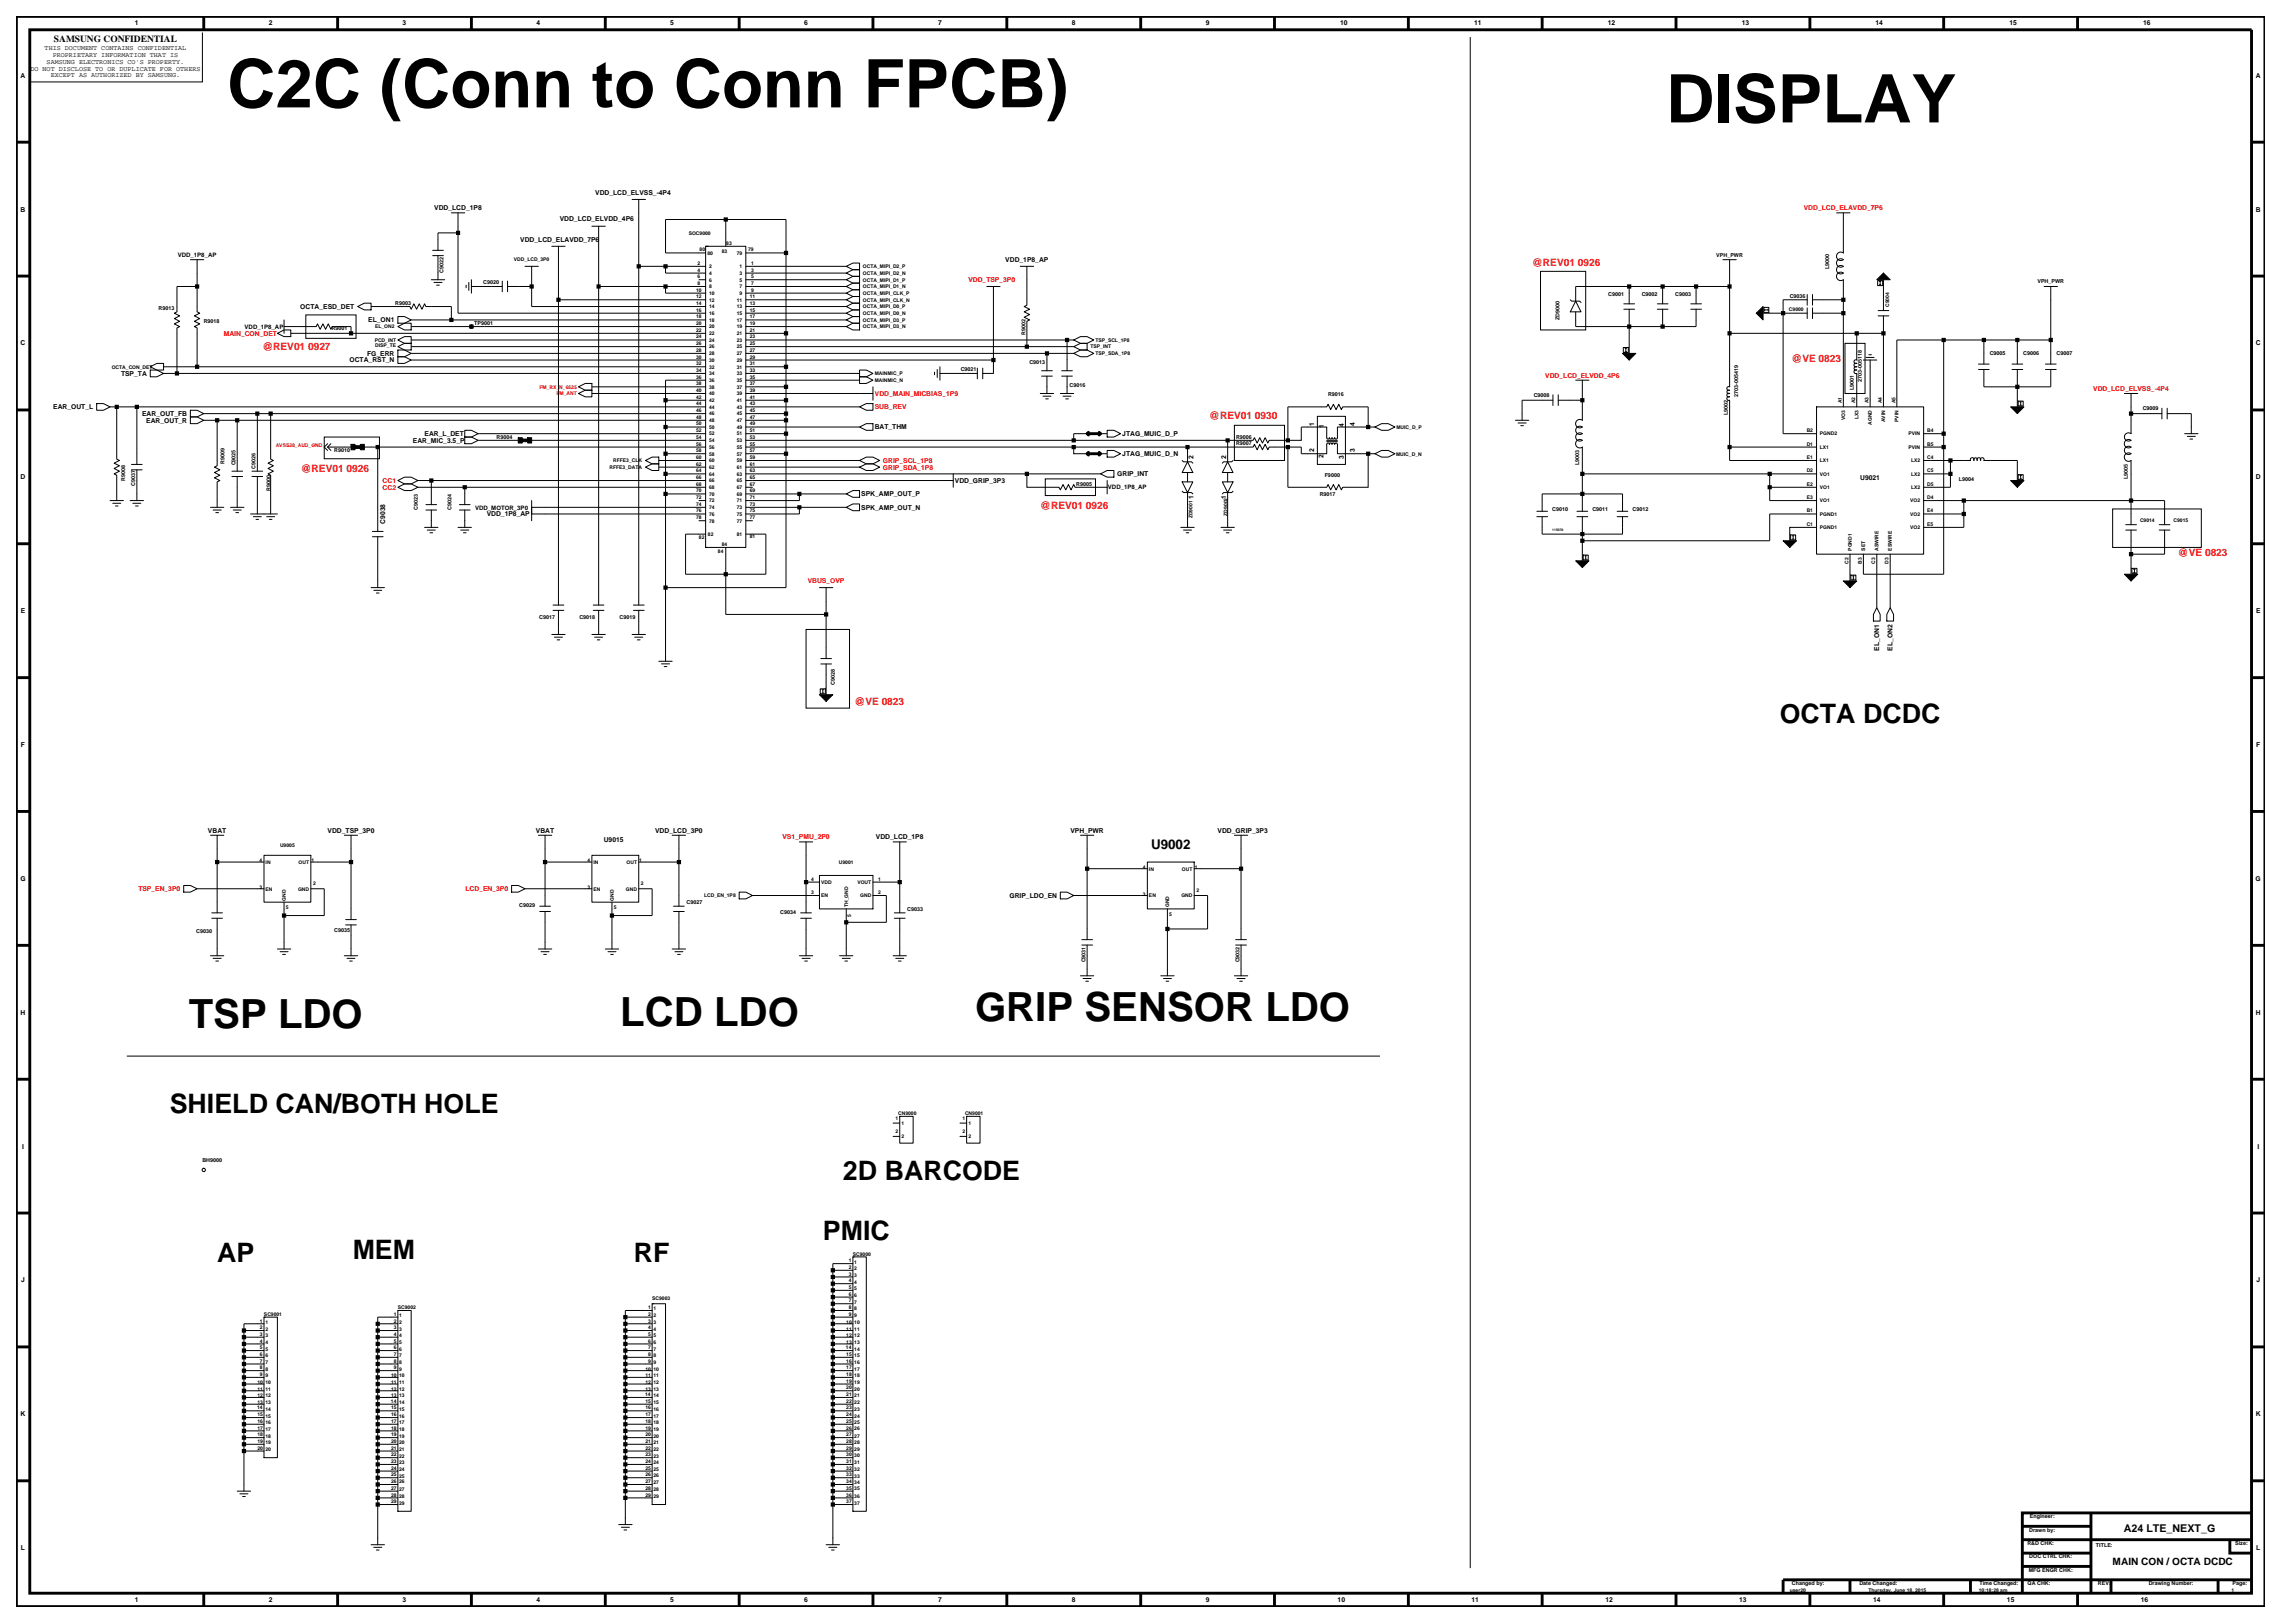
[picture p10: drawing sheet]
<svg xmlns="http://www.w3.org/2000/svg" width="420mm" height="297mm" viewBox="0 0 420 297" stroke-linecap="round" stroke-linejoin="round" font-family="sans-serif">
<defs><g id="words">
<g font-size="12.3">
<text x="41.6" y="19.6">C2C (Conn to Conn FPCB)</text>
<text x="304.9" y="22.4">DISPLAY</text>
</g>
<g font-size="7.4">
<text x="34.5" y="188">TSP LDO</text>
<text x="113.5" y="187.7">LCD LDO</text>
<text x="178.4" y="186.8">GRIP SENSOR LDO</text>
</g>
<g font-size="4.9">
<text x="325.7" y="132.3">OCTA DCDC</text>
<text x="31.1" y="203.6">SHIELD CAN/BOTH HOLE</text>
<text x="154.3" y="215.8">2D BARCODE</text>
<text x="150.6" y="226.9">PMIC</text>
<text x="39.7" y="230.9">AP</text>
<text x="64.5" y="230.3">MEM</text>
<text x="116" y="230.9">RF</text>
</g>
<text font-size="2.5" x="210.6" y="155.3">U9002</text>
<text font-size="2" x="388.7" y="280.3">A24 LTE_NEXT_G</text>
<g font-size="1.9" fill="#f00">
<text x="280.4" y="48.7">@REV01 0926</text>
<text x="48" y="64">@REV01 0927</text>
<text x="327.9" y="66.2">@VE 0823</text>
<text x="221.3" y="76.6">@REV01 0930</text>
<text x="55.1" y="86.4">@REV01 0926</text>
<text x="190.4" y="93.1">@REV01 0926</text>
<text x="398.6" y="101.7">@VE 0823</text>
<text x="156.4" y="129">@VE 0823</text>
</g>
<text font-size="1.9" x="386.6" y="286.3">MAIN CON / OCTA DCDC</text>
<text font-size="1.7" x="9.9" y="7.7">SAMSUNG CONFIDENTIAL</text>
<g font-size="1.2">
<text x="24.7" y="4.7">1</text>
<text x="49.2" y="4.7">2</text>
<text x="73.7" y="4.7">3</text>
<text x="98.2" y="4.7">4</text>
<text x="122.7" y="4.7">5</text>
<text x="147.2" y="4.7">6</text>
<text x="171.7" y="4.7">7</text>
<text x="196.2" y="4.7">8</text>
<text x="220.7" y="4.7">9</text>
<text x="245.3" y="4.7">10</text>
<text x="269.8" y="4.7">11</text>
<text x="294.3" y="4.7">12</text>
<text x="318.7" y="4.7">13</text>
<text x="343.2" y="4.7">14</text>
<text x="367.7" y="4.7">15</text>
<text x="392.2" y="4.7">16</text>
<text x="8.2" y="9.2">THIS DOCUMENT CONTAINS CONFIDENTIAL</text>
<text x="8.5" y="11.7">SAMSUNG ELECTRONICS CO'S PROPERTY.</text>
<text x="9.6" y="10.5">PROPRIETARY INFORMATION THAT IS</text>
<text x="3.8" y="14.2">A</text>
<text x="5.6" y="12.9">DO NOT DISCLOSE TO OR DUPLICATE FOR OTHERS</text>
<text x="9.3" y="14.1">EXCEPT AS AUTHORIZED BY SAMSUNG.</text>
<text x="412.8" y="14.2">A</text>
<text x="108.9" y="35.7">VDD_LCD_ELVSS_-4P4</text>
<text x="3.8" y="38.7">B</text>
<text x="79.5" y="38.5">VDD_LCD_1P8</text>
<text x="102.4" y="40.5">VDD_LCD_ELVDD_4P6</text>
<text x="412.8" y="38.7">B</text>
<text x="95.2" y="44.3">VDD_LCD_ELAVDD_7P6</text>
<text x="184" y="48">VDD_1P8_AP</text>
<text x="55" y="56.5">OCTA_ESD_DET</text>
<text x="67.4" y="59">EL_ON1</text>
<text x="3.8" y="63.2">C</text>
<text x="67.2" y="65.1">FG_ERR</text>
<text x="412.8" y="63.2">C</text>
<text x="22.1" y="68.8">TSP_TA</text>
<text x="64" y="66.3">OCTA_RST_N</text>
<text x="9.7" y="74.9">EAR_OUT_L</text>
<text x="26" y="76.1">EAR_OUT_FB</text>
<text x="26.8" y="77.3">EAR_OUT_R</text>
<text x="240.5" y="77.9" transform="rotate(-90 240.5 77.9)">1</text>
<text x="247.9" y="77.9" transform="rotate(-90 247.9 77.9)">4</text>
<text x="75.6" y="81">EAR_MIC_3.5_P</text>
<text x="77.7" y="79.8">EAR_L_DET</text>
<text x="160.1" y="78.6">BAT_THM</text>
<text x="205.4" y="79.8">JTAG_MUIC_D_P</text>
<text x="205.4" y="83.5">JTAG_MUIC_D_N</text>
<text x="218.4" y="84" transform="rotate(-90 218.4 84)">2</text>
<text x="224.4" y="84" transform="rotate(-90 224.4 84)">2</text>
<text x="240.5" y="82.8" transform="rotate(-90 240.5 82.8)">2</text>
<text x="242.2" y="83.9" transform="rotate(-90 242.2 83.9)">2</text>
<text x="242.3" y="78.3" transform="rotate(-90 242.3 78.3)">1</text>
<text x="245.9" y="84" transform="rotate(-90 245.9 84)">3</text>
<text x="245.9" y="78.1" transform="rotate(-90 245.9 78.1)">4</text>
<text x="247.9" y="82.8" transform="rotate(-90 247.9 82.8)">3</text>
<text x="3.8" y="87.7">D</text>
<text x="174.8" y="88.4">VDD_GRIP_3P3</text>
<text x="204.5" y="87.2">GRIP_INT</text>
<text x="340.4" y="87.8">U9021</text>
<text x="412.8" y="87.7">D</text>
<text x="70.5" y="95.9" transform="rotate(-90 70.5 95.9)">C9038</text>
<text x="89.1" y="94.5">VDD_1P8_AP</text>
<text x="157.6" y="93.3">SPK_AMP_OUT_N</text>
<text x="157.6" y="90.8">SPK_AMP_OUT_P</text>
<text x="218.4" y="91.4" transform="rotate(-90 218.4 91.4)">1</text>
<text x="224.4" y="91.4" transform="rotate(-90 224.4 91.4)">1</text>
<text x="3.8" y="112.2">E</text>
<text x="412.9" y="112.2">E</text>
<text x="343.9" y="119.1" transform="rotate(-90 343.9 119.1)">EL_ON1</text>
<text x="346.4" y="119.1" transform="rotate(-90 346.4 119.1)">EL_ON2</text>
<text x="3.8" y="136.7">F</text>
<text x="412.9" y="136.7">F</text>
<text x="38.1" y="152.4">VBAT</text>
<text x="60" y="152.4">VDD_TSP_3P0</text>
<text x="98.1" y="152.4">VBAT</text>
<text x="110.5" y="154.1">U9015</text>
<text x="119.9" y="152.4">VDD_LCD_3P0</text>
<text x="160.3" y="153.6">VDD_LCD_1P8</text>
<text x="195.9" y="152.4">VPH_PWR</text>
<text x="222.8" y="152.4">VDD_GRIP_3P3</text>
<text x="3.7" y="161.2">G</text>
<text x="412.8" y="161.2">G</text>
<text x="184.7" y="164.3">GRIP_LDO_EN</text>
<text x="3.8" y="185.7">H</text>
<text x="412.8" y="185.7">H</text>
<text x="4" y="210.2">I</text>
<text x="413.1" y="210.2">I</text>
<text x="3.9" y="234.7">J</text>
<text x="412.9" y="234.7">J</text>
<text x="3.8" y="259.2">K</text>
<text x="412.8" y="259.2">K</text>
<text x="3.8" y="283.7">L</text>
<text x="412.9" y="283.7">L</text>
<text x="24.7" y="293.2">1</text>
<text x="49.2" y="293.2">2</text>
<text x="73.7" y="293.2">3</text>
<text x="98.2" y="293.2">4</text>
<text x="122.7" y="293.2">5</text>
<text x="147.2" y="293.2">6</text>
<text x="171.7" y="293.2">7</text>
<text x="196.2" y="293.2">8</text>
<text x="220.7" y="293.2">9</text>
<text x="244.8" y="293.2">10</text>
<text x="269.3" y="293.2">11</text>
<text x="293.8" y="293.2">12</text>
<text x="318.3" y="293.2">13</text>
<text x="342.8" y="293.2">14</text>
<text x="367.3" y="293.2">15</text>
<text x="391.8" y="293.2">16</text>
</g>
<g font-size="1.2" fill="#f00">
<text x="330.1" y="38.5">VDD_LCD_ELAVDD_7P6</text>
<text x="177.2" y="51.6">VDD_TSP_3P0</text>
<text x="41" y="61.4">MAIN_CON_DET</text>
<text x="282.8" y="69.1">VDD_LCD_ELVDD_4P6</text>
<text x="383.1" y="71.5">VDD_LCD_ELVSS_-4P4</text>
<text x="160.1" y="74.9">SUB_REV</text>
<text x="160.1" y="72.4">VDD_MAIN_MICBIAS_1P9</text>
<text x="70" y="89.6">CC2</text>
<text x="70" y="88.4">CC1</text>
<text x="161.6" y="84.7">GRIP_SCL_1P8</text>
<text x="161.6" y="85.9">GRIP_SDA_1P8</text>
<text x="147.8" y="106.8">VBUS_OVP</text>
<text x="143.2" y="153.6">VS1_PMU_2P0</text>
<text x="25.3" y="163.1">TSP_EN_3P0</text>
<text x="85.2" y="163.1">LCD_EN_3P0</text>
</g>
<g font-size="1.1">
<text x="32.5" y="47">VDD_1P8_AP</text>
<text x="44.8" y="60.2">VDD_1P8_AP</text>
<text x="202.8" y="89.6">VDD_1P8_AP</text>
<text x="86.9" y="93.2">VDD_MOTOR_3P0</text>
</g>
<g font-size="1">
<text x="314.1" y="47">VPH_PWR</text>
<text x="81.2" y="50" transform="rotate(-90 81.2 50)">C9022</text>
<text x="88.4" y="51.9">C9020</text>
<text x="334.8" y="49.2" transform="rotate(-90 334.8 49.2)">L9000</text>
<text x="372.9" y="51.8">VPH_PWR</text>
<text x="29" y="56.8">R9013</text>
<text x="37.3" y="59.1">R9018</text>
<text x="72.3" y="55.8">R9003</text>
<text x="86.8" y="59.5">TP9001</text>
<text x="285.4" y="58.5" transform="rotate(-90 285.4 58.5)">ZD9000</text>
<text x="294.3" y="54.1">C9001</text>
<text x="300.4" y="54.1">C9002</text>
<text x="306.6" y="54.1">C9003</text>
<text x="327.5" y="54.6">C9036</text>
<text x="60.7" y="60.5">R9001</text>
<text x="187.7" y="61.2" transform="rotate(-90 187.7 61.2)">R9002</text>
<text x="364.1" y="65">C9005</text>
<text x="370.3" y="65">C9006</text>
<text x="376.4" y="65">C9007</text>
<text x="175.8" y="67.8">C9021</text>
<text x="188.4" y="66.6">C9013</text>
<text x="195.7" y="70.9">C9016</text>
<text x="339.3" y="71.5" transform="rotate(-90 339.3 71.5)">L9001</text>
<text x="340.7" y="69.8" transform="rotate(-90 340.7 69.8)">2703-005118</text>
<text x="243" y="72.5">R9016</text>
<text x="280.7" y="72.6">C9008</text>
<text x="316.2" y="76" transform="rotate(-90 316.2 76)">L9002</text>
<text x="318.1" y="72.6" transform="rotate(-90 318.1 72.6)">2703-005419</text>
<text x="392.1" y="75.1">C9009</text>
<text x="61.2" y="82.7">R9010</text>
<text x="90.9" y="80.3">R9004</text>
<text x="226.2" y="81.5">R9007</text>
<text x="226.2" y="80.3">R9006</text>
<text x="22.9" y="87.9" transform="rotate(-90 22.9 87.9)">R9008</text>
<text x="24.7" y="88.8" transform="rotate(-90 24.7 88.8)">C9037</text>
<text x="41.1" y="84.9" transform="rotate(-90 41.1 84.9)">R9009</text>
<text x="43.1" y="85.2" transform="rotate(-90 43.1 85.2)">C9025</text>
<text x="46.8" y="85.8" transform="rotate(-90 46.8 85.8)">C9026</text>
<text x="49.5" y="89.8" transform="rotate(-90 49.5 89.8)">R9000</text>
<text x="197" y="88.8">R9005</text>
<text x="242.4" y="87.4">F9000</text>
<text x="289" y="85.2" transform="rotate(-90 289 85.2)">L9003</text>
<text x="358.5" y="87.9">L9004</text>
<text x="389.4" y="87.7" transform="rotate(-90 389.4 87.7)">L9005</text>
<text x="76.5" y="93.3" transform="rotate(-90 76.5 93.3)">C9023</text>
<text x="82.6" y="93.3" transform="rotate(-90 82.6 93.3)">C9024</text>
<text x="241.5" y="90.7">R9017</text>
<text x="284.1" y="93.5">C9010</text>
<text x="291.4" y="93.5">C9011</text>
<text x="298.8" y="93.5">C9012</text>
<text x="98.7" y="113.3">C9017</text>
<text x="106" y="113.3">C9018</text>
<text x="113.4" y="113.3">C9019</text>
<text x="152.8" y="125.3" transform="rotate(-90 152.8 125.3)">C9028</text>
<text x="95" y="166">C9029</text>
<text x="125.6" y="165.5">C9027</text>
<text x="142.8" y="167.2">C9034</text>
<text x="166" y="166.7">C9033</text>
<text x="35.9" y="170.7">C9030</text>
<text x="61.2" y="170.6">C9035</text>
<text x="198.6" y="176.1" transform="rotate(-90 198.6 176.1)">C9031</text>
<text x="226.8" y="176.1" transform="rotate(-90 226.8 176.1)">C9032</text>
<text x="37" y="212.7">BH9000</text>
<text x="371.4" y="280.2">Drawn by:</text>
<text x="371.5" y="277.8">Engineer:</text>
<text x="371" y="282.7">R&amp;D CHK:</text>
<text x="371.3" y="287.6">MFG ENGR CHK:</text>
<text x="371.4" y="285.2">DOC CTRL CHK:</text>
<text x="383.6" y="283">TITLE:</text>
<text x="409.1" y="282.7">Size:</text>
<text x="327.9" y="290.1">Changed by:</text>
<text x="340.3" y="290.1">Date Changed:</text>
<text x="362.2" y="290.1">Time Changed:</text>
<text x="371.1" y="290.1">QA CHK:</text>
<text x="383.9" y="290.1">REV:</text>
<text x="393.2" y="290.1">Drawing Number:</text>
<text x="408.6" y="290.1">Page:</text>
</g>
<g font-size=".9">
<text x="94.1" y="47.8">VDD_LCD_3P0</text>
<text x="126" y="42.9">SOC9000</text>
<text x="128" y="46">80</text>
<text x="129.5" y="46.6">80</text>
<text x="132.1" y="46.3">83</text>
<text x="132.9" y="44.8">83</text>
<text x="134.9" y="46.6">79</text>
<text x="136.9" y="46">79</text>
<text x="127.4" y="53.4">10</text>
<text x="127.7" y="52.1">8</text>
<text x="127.7" y="50.9">6</text>
<text x="127.7" y="49.7">4</text>
<text x="127.7" y="48.5">2</text>
<text x="129.8" y="52.8">8</text>
<text x="129.8" y="51.5">6</text>
<text x="129.8" y="50.3">4</text>
<text x="129.8" y="49.1">2</text>
<text x="129.8" y="54">10</text>
<text x="135.4" y="54">9</text>
<text x="135.4" y="52.8">7</text>
<text x="135.4" y="51.5">5</text>
<text x="135.4" y="50.3">3</text>
<text x="135.4" y="49.1">1</text>
<text x="137.5" y="53.4">9</text>
<text x="137.5" y="52.1">7</text>
<text x="137.5" y="50.9">5</text>
<text x="137.5" y="49.7">3</text>
<text x="137.5" y="48.5">1</text>
<text x="157.9" y="49.1">OCTA_MIPI_D2_P</text>
<text x="157.9" y="54">OCTA_MIPI_CLK_P</text>
<text x="157.9" y="52.8">OCTA_MIPI_D1_N</text>
<text x="157.9" y="51.5">OCTA_MIPI_D1_P</text>
<text x="157.9" y="50.3">OCTA_MIPI_D2_N</text>
<text x="127.4" y="57">16</text>
<text x="127.4" y="58.3">18</text>
<text x="127.4" y="59.5">20</text>
<text x="127.4" y="54.6">12</text>
<text x="127.4" y="55.8">14</text>
<text x="129.8" y="57.6">16</text>
<text x="129.8" y="58.9">18</text>
<text x="129.8" y="55.2">12</text>
<text x="129.8" y="56.4">14</text>
<text x="134.9" y="57.6">15</text>
<text x="134.9" y="58.9">17</text>
<text x="134.9" y="55.2">11</text>
<text x="134.9" y="56.4">13</text>
<text x="137.2" y="57">15</text>
<text x="137.2" y="58.3">17</text>
<text x="137.2" y="59.5">19</text>
<text x="137.2" y="54.6">11</text>
<text x="137.2" y="55.8">13</text>
<text x="157.9" y="55.2">OCTA_MIPI_CLK_N</text>
<text x="157.9" y="58.9">OCTA_MIPI_D3_P</text>
<text x="157.9" y="57.6">OCTA_MIPI_D0_N</text>
<text x="157.9" y="56.4">OCTA_MIPI_D0_P</text>
<text x="327.4" y="56.9">C9000</text>
<text x="345.7" y="56.2" transform="rotate(-90 345.7 56.2)">C9004</text>
<text x="68.6" y="62.5">PCD_INT</text>
<text x="68.6" y="60.1">EL_ON2</text>
<text x="68.7" y="63.5">DISP_TE</text>
<text x="127.4" y="65.6">30</text>
<text x="127.4" y="60.7">22</text>
<text x="127.4" y="61.9">24</text>
<text x="127.4" y="63.2">26</text>
<text x="127.4" y="64.4">28</text>
<text x="129.8" y="61.3">22</text>
<text x="129.8" y="62.5">24</text>
<text x="129.8" y="63.8">26</text>
<text x="129.8" y="65">28</text>
<text x="129.8" y="60.1">20</text>
<text x="134.9" y="62.5">23</text>
<text x="134.9" y="63.8">25</text>
<text x="134.9" y="65">27</text>
<text x="134.9" y="60.1">19</text>
<text x="134.9" y="61.3">21</text>
<text x="137.2" y="61.9">23</text>
<text x="137.2" y="63.2">25</text>
<text x="137.2" y="64.4">27</text>
<text x="137.2" y="65.6">29</text>
<text x="137.2" y="60.7">21</text>
<text x="157.9" y="60.1">OCTA_MIPI_D3_N</text>
<text x="199.6" y="63.8">TSP_INT</text>
<text x="200.5" y="65">TSP_SDA_1P8</text>
<text x="200.5" y="62.5">TSP_SCL_1P8</text>
<text x="20.4" y="67.4">OCTA_CON_DET</text>
<text x="127.4" y="70.5">38</text>
<text x="127.4" y="71.7">40</text>
<text x="127.4" y="66.8">32</text>
<text x="127.4" y="68">34</text>
<text x="127.4" y="69.3">36</text>
<text x="129.8" y="71.1">38</text>
<text x="129.8" y="66.2">30</text>
<text x="129.8" y="67.4">32</text>
<text x="129.8" y="68.7">34</text>
<text x="129.8" y="69.9">36</text>
<text x="134.9" y="67.4">31</text>
<text x="134.9" y="68.7">33</text>
<text x="134.9" y="69.9">35</text>
<text x="134.9" y="71.1">37</text>
<text x="134.9" y="66.2">29</text>
<text x="137.2" y="70.5">37</text>
<text x="137.2" y="71.7">39</text>
<text x="137.2" y="66.8">31</text>
<text x="137.2" y="68">33</text>
<text x="137.2" y="69.3">35</text>
<text x="160.1" y="69.9">MAINMIC_N</text>
<text x="160.1" y="68.7">MAINMIC_P</text>
<text x="127.4" y="74.2">44</text>
<text x="127.4" y="75.4">46</text>
<text x="127.4" y="76.6">48</text>
<text x="127.4" y="77.9">50</text>
<text x="127.4" y="72.9">42</text>
<text x="129.8" y="74.8">44</text>
<text x="129.8" y="76">46</text>
<text x="129.8" y="77.2">48</text>
<text x="129.8" y="72.3">40</text>
<text x="129.8" y="73.6">42</text>
<text x="134.9" y="76">45</text>
<text x="134.9" y="77.2">47</text>
<text x="134.9" y="72.3">39</text>
<text x="134.9" y="73.6">41</text>
<text x="134.9" y="74.8">43</text>
<text x="137.2" y="75.4">45</text>
<text x="137.2" y="76.6">47</text>
<text x="137.2" y="77.9">49</text>
<text x="137.2" y="72.9">41</text>
<text x="137.2" y="74.2">43</text>
<text x="337.1" y="73.8" transform="rotate(-90 337.1 73.8)">A1</text>
<text x="337.7" y="76.9" transform="rotate(-90 337.7 76.9)">VO3</text>
<text x="339.5" y="73.8" transform="rotate(-90 339.5 73.8)">A2</text>
<text x="340.1" y="76.8" transform="rotate(-90 340.1 76.8)">LX3</text>
<text x="342" y="73.8" transform="rotate(-90 342 73.8)">A3</text>
<text x="342.6" y="77.8" transform="rotate(-90 342.6 77.8)">AGND</text>
<text x="344.4" y="73.8" transform="rotate(-90 344.4 73.8)">A4</text>
<text x="345" y="77.3" transform="rotate(-90 345 77.3)">AVIN</text>
<text x="346.9" y="73.8" transform="rotate(-90 346.9 73.8)">A5</text>
<text x="347.5" y="77.2" transform="rotate(-90 347.5 77.2)">PVIN</text>
<text x="127.4" y="84">60</text>
<text x="127.4" y="79.1">52</text>
<text x="127.4" y="80.3">54</text>
<text x="127.4" y="81.5">56</text>
<text x="127.4" y="82.8">58</text>
<text x="129.8" y="79.7">52</text>
<text x="129.8" y="80.9">54</text>
<text x="129.8" y="82.1">56</text>
<text x="129.8" y="83.4">58</text>
<text x="129.8" y="78.5">50</text>
<text x="134.9" y="79.7">51</text>
<text x="134.9" y="80.9">53</text>
<text x="134.9" y="82.1">55</text>
<text x="134.9" y="83.4">57</text>
<text x="134.9" y="78.5">49</text>
<text x="137.2" y="84">59</text>
<text x="137.2" y="80.3">53</text>
<text x="137.2" y="81.5">55</text>
<text x="137.2" y="82.8">57</text>
<text x="137.2" y="79.1">51</text>
<text x="255.5" y="83.4">MUIC_D_N</text>
<text x="255.6" y="78.5">MUIC_D_P</text>
<text x="330.6" y="81.5">D1</text>
<text x="330.6" y="79.1">B2</text>
<text x="330.7" y="84">E1</text>
<text x="333.1" y="82.1">LX1</text>
<text x="333.1" y="79.7">PGND2</text>
<text x="349.3" y="79.7">PVIN</text>
<text x="349.3" y="82.1">PVIN</text>
<text x="352.7" y="84">C4</text>
<text x="352.7" y="79.1">B4</text>
<text x="352.7" y="81.5">B5</text>
<text x="111.5" y="85.8">RFFE3_DATA</text>
<text x="112.2" y="84.6">RFFE3_CLK</text>
<text x="127.4" y="87.6">66</text>
<text x="127.4" y="88.9">68</text>
<text x="127.4" y="85.2">62</text>
<text x="127.4" y="86.4">64</text>
<text x="129.8" y="88.3">66</text>
<text x="129.8" y="89.5">68</text>
<text x="129.8" y="84.6">60</text>
<text x="129.8" y="85.8">62</text>
<text x="129.8" y="87">64</text>
<text x="134.9" y="89.5">67</text>
<text x="134.9" y="84.6">59</text>
<text x="134.9" y="85.8">61</text>
<text x="134.9" y="87">63</text>
<text x="134.9" y="88.3">65</text>
<text x="137.2" y="88.9">67</text>
<text x="137.2" y="85.2">61</text>
<text x="137.2" y="86.4">63</text>
<text x="137.2" y="87.6">65</text>
<text x="330.6" y="86.4">D2</text>
<text x="330.7" y="88.9">E2</text>
<text x="333.1" y="89.5">VO1</text>
<text x="333.1" y="87">VO1</text>
<text x="333.1" y="84.6">LX1</text>
<text x="349.7" y="84.6">LX2</text>
<text x="349.7" y="87">LX2</text>
<text x="349.7" y="89.5">LX2</text>
<text x="352.7" y="86.4">C5</text>
<text x="352.7" y="88.9">D5</text>
<text x="127.4" y="92.5">74</text>
<text x="127.4" y="93.8">76</text>
<text x="127.4" y="95">78</text>
<text x="127.4" y="90.1">70</text>
<text x="127.4" y="91.3">72</text>
<text x="129.8" y="93.2">74</text>
<text x="129.8" y="94.4">76</text>
<text x="129.8" y="95.6">78</text>
<text x="129.8" y="90.7">70</text>
<text x="129.8" y="91.9">72</text>
<text x="134.9" y="94.4">75</text>
<text x="134.9" y="95.6">77</text>
<text x="134.9" y="90.7">69</text>
<text x="134.9" y="91.9">71</text>
<text x="134.9" y="93.2">73</text>
<text x="137.2" y="92.5">73</text>
<text x="137.2" y="93.8">75</text>
<text x="137.2" y="95">77</text>
<text x="137.2" y="90.1">69</text>
<text x="137.2" y="91.3">71</text>
<text x="218.2" y="94.9" transform="rotate(-90 218.2 94.9)">ZD9001</text>
<text x="224.7" y="94.4" transform="rotate(-90 224.7 94.4)">ZD9002</text>
<text x="330.6" y="93.8">B1</text>
<text x="330.7" y="91.3">E3</text>
<text x="333.1" y="91.9">VO1</text>
<text x="333.1" y="94.4">PGND1</text>
<text x="349.6" y="94.4">VO2</text>
<text x="349.6" y="91.9">VO2</text>
<text x="352.7" y="91.3">D4</text>
<text x="352.7" y="93.8">E4</text>
<text x="391.6" y="95.5">C9014</text>
<text x="397.8" y="95.5">C9015</text>
<text x="127.9" y="98.7">82</text>
<text x="129.6" y="98.1">82</text>
<text x="131.4" y="101.1">84</text>
<text x="132.1" y="99.9">84</text>
<text x="134.9" y="98.1">81</text>
<text x="137.2" y="98.4">81</text>
<text x="330.6" y="96.2">C1</text>
<text x="333.1" y="96.8">PGND1</text>
<text x="338.9" y="100.8" transform="rotate(-90 338.9 100.8)">PGND1</text>
<text x="341.3" y="100.8" transform="rotate(-90 341.3 100.8)">SET</text>
<text x="343.8" y="100.8" transform="rotate(-90 343.8 100.8)">ASWIRE</text>
<text x="346.2" y="100.8" transform="rotate(-90 346.2 100.8)">ESWIRE</text>
<text x="349.6" y="96.8">VO2</text>
<text x="352.7" y="96.2">E5</text>
<text x="338.3" y="103.2" transform="rotate(-90 338.3 103.2)">C2</text>
<text x="340.7" y="103.2" transform="rotate(-90 340.7 103.2)">B3</text>
<text x="343.2" y="103.2" transform="rotate(-90 343.2 103.2)">C3</text>
<text x="345.6" y="103.2" transform="rotate(-90 345.6 103.2)">D3</text>
<text x="51.2" y="155">U9005</text>
<text x="47.5" y="157.7">4</text>
<text x="48.6" y="158.1">IN</text>
<text x="54.6" y="158.1">OUT</text>
<text x="57" y="157.7">1</text>
<text x="107.5" y="157.7">4</text>
<text x="108.6" y="158.1">IN</text>
<text x="114.7" y="158.1">OUT</text>
<text x="117" y="157.7">1</text>
<text x="148.5" y="161.1">4</text>
<text x="150.3" y="161.7">VDD</text>
<text x="153.5" y="158">U9001</text>
<text x="156.9" y="161.7">VOUT</text>
<text x="160.7" y="161.1">1</text>
<text x="209.2" y="159">4</text>
<text x="210.3" y="159.3">IN</text>
<text x="216.3" y="159.3">OUT</text>
<text x="218.7" y="159">1</text>
<text x="47.5" y="162.6">3</text>
<text x="48.6" y="163">EN</text>
<text x="52.3" y="166.3">5</text>
<text x="52.3" y="164.8" transform="rotate(-90 52.3 164.8)">GND</text>
<text x="54.5" y="163">GND</text>
<text x="57.3" y="162">2</text>
<text x="107.5" y="162.6">3</text>
<text x="108.6" y="163">EN</text>
<text x="112.3" y="166.3">5</text>
<text x="112.3" y="164.8" transform="rotate(-90 112.3 164.8)">GND</text>
<text x="114.6" y="163">GND</text>
<text x="117.3" y="162">2</text>
<text x="128.8" y="164.2">LCD_EN_1P8</text>
<text x="148.5" y="163.6">3</text>
<text x="150.3" y="164.2">EN</text>
<text x="155.2" y="166" transform="rotate(-90 155.2 166)">TH_GND</text>
<text x="155.8" y="167.8" transform="rotate(-90 155.8 167.8)">5</text>
<text x="157.4" y="164.2">GND</text>
<text x="160.7" y="163.6">2</text>
<text x="209.2" y="163.9">3</text>
<text x="210.3" y="164.2">EN</text>
<text x="214" y="167.6">5</text>
<text x="214" y="166" transform="rotate(-90 214 166)">GND</text>
<text x="216.2" y="164.2">GND</text>
<text x="219" y="163.2">2</text>
<text x="164.4" y="204">CN9000</text>
<text x="176.6" y="204">CN9001</text>
<text x="163.9" y="204.9">1</text>
<text x="163.9" y="207.4">2</text>
<text x="165" y="205.8">1</text>
<text x="165" y="208.3">2</text>
<text x="176.1" y="207.4">2</text>
<text x="176.1" y="204.9">1</text>
<text x="177.2" y="208.3">2</text>
<text x="177.2" y="205.8">1</text>
<text x="155.3" y="233.4">3</text>
<text x="155.3" y="232.2">2</text>
<text x="155.3" y="231">1</text>
<text x="156.1" y="229.7">SC9000</text>
<text x="156.3" y="233.7">3</text>
<text x="156.3" y="232.4">2</text>
<text x="156.3" y="231.2">1</text>
<text x="72.8" y="239.6">SC9002</text>
<text x="118.6" y="239.6">1</text>
<text x="119.3" y="237.9">SC9003</text>
<text x="119.6" y="239.8">1</text>
<text x="155.3" y="239.6">8</text>
<text x="155.3" y="234.7">4</text>
<text x="155.3" y="235.9">5</text>
<text x="155.3" y="237.1">6</text>
<text x="155.3" y="238.3">7</text>
<text x="156.3" y="238.6">7</text>
<text x="156.3" y="239.8">8</text>
<text x="156.3" y="234.9">4</text>
<text x="156.3" y="236.1">5</text>
<text x="156.3" y="237.3">6</text>
<text x="47.6" y="243.2">2</text>
<text x="47.6" y="244.4">3</text>
<text x="47.6" y="245.7">4</text>
<text x="47.6" y="242">1</text>
<text x="48.3" y="240.8">SC9001</text>
<text x="48.6" y="243.5">2</text>
<text x="48.6" y="244.7">3</text>
<text x="48.6" y="245.9">4</text>
<text x="48.6" y="242.2">1</text>
<text x="72.1" y="243.2">3</text>
<text x="72.1" y="244.4">4</text>
<text x="72.1" y="245.7">5</text>
<text x="72.1" y="242">2</text>
<text x="72.1" y="240.8">1</text>
<text x="73" y="243.5">3</text>
<text x="73" y="244.7">4</text>
<text x="73" y="245.9">5</text>
<text x="73" y="242.2">2</text>
<text x="73" y="241">1</text>
<text x="118.6" y="243.2">4</text>
<text x="118.6" y="244.4">5</text>
<text x="118.6" y="245.7">6</text>
<text x="118.6" y="242">3</text>
<text x="118.6" y="240.8">2</text>
<text x="119.6" y="243.5">4</text>
<text x="119.6" y="244.7">5</text>
<text x="119.6" y="245.9">6</text>
<text x="119.6" y="242.2">3</text>
<text x="119.6" y="241">2</text>
<text x="154.9" y="243.5">11</text>
<text x="154.9" y="244.7">12</text>
<text x="154.9" y="245.9">13 13</text>
<text x="154.9" y="242.2">10 10</text>
<text x="155.3" y="240.8">9</text>
<text x="156.3" y="241">9</text>
<text x="156.3" y="243.5">11</text>
<text x="156.3" y="244.7">12</text>
<text x="47.6" y="246.9">5</text>
<text x="47.6" y="248.1">6</text>
<text x="47.6" y="249.3">7</text>
<text x="47.6" y="250.6">8</text>
<text x="47.6" y="251.8">9</text>
<text x="48.6" y="247.1">5</text>
<text x="48.6" y="248.4">6</text>
<text x="48.6" y="249.6">7</text>
<text x="48.6" y="250.8">8</text>
<text x="72.1" y="250.6">9</text>
<text x="72.1" y="246.9">6</text>
<text x="72.1" y="248.1">7</text>
<text x="72.1" y="249.3">8</text>
<text x="73" y="250.8">9</text>
<text x="73" y="247.1">6</text>
<text x="73" y="248.4">7</text>
<text x="73" y="249.6">8</text>
<text x="118.1" y="250.8">10 10</text>
<text x="118.6" y="246.9">7</text>
<text x="118.6" y="248.1">8</text>
<text x="118.6" y="249.3">9</text>
<text x="119.6" y="247.1">7</text>
<text x="119.6" y="248.4">8</text>
<text x="119.6" y="249.6">9</text>
<text x="154.8" y="246.9">14</text>
<text x="154.9" y="248.1">15</text>
<text x="154.9" y="249.3">16</text>
<text x="154.9" y="250.6">17</text>
<text x="154.9" y="251.8">18</text>
<text x="156.3" y="247.1">14</text>
<text x="156.3" y="248.4">15</text>
<text x="156.3" y="249.6">16</text>
<text x="156.3" y="250.8">17</text>
<text x="47" y="257.9">14</text>
<text x="47.1" y="254.5">11</text>
<text x="47.1" y="255.7">12</text>
<text x="47.1" y="253.3">10 10</text>
<text x="47.1" y="256.9">13 13</text>
<text x="48.6" y="252">9</text>
<text x="48.6" y="254.5">11</text>
<text x="48.6" y="255.7">12</text>
<text x="71.5" y="256.7">14</text>
<text x="71.6" y="253.3">11</text>
<text x="71.6" y="254.5">12</text>
<text x="71.6" y="255.7">13 13</text>
<text x="71.6" y="257.9">15</text>
<text x="71.6" y="252">10 10</text>
<text x="73" y="256.9">14</text>
<text x="73" y="253.3">11</text>
<text x="73" y="254.5">12</text>
<text x="118.1" y="255.5">14</text>
<text x="118.1" y="252">11</text>
<text x="118.1" y="253.3">12</text>
<text x="118.1" y="256.7">15</text>
<text x="118.1" y="257.9">16</text>
<text x="118.1" y="254.5">13 13</text>
<text x="119.6" y="256.9">15</text>
<text x="119.6" y="252">11</text>
<text x="119.6" y="253.3">12</text>
<text x="119.6" y="255.7">14</text>
<text x="154.9" y="254.2">20</text>
<text x="154.9" y="255.5">21</text>
<text x="154.9" y="256.7">22</text>
<text x="154.9" y="257.9">23</text>
<text x="154.9" y="253">19</text>
<text x="156.3" y="253.3">19</text>
<text x="156.3" y="254.5">20</text>
<text x="156.3" y="255.7">21</text>
<text x="156.3" y="256.9">22</text>
<text x="156.3" y="252">18</text>
<text x="47.1" y="260.4">16</text>
<text x="47.1" y="261.6">17</text>
<text x="47.1" y="262.8">18</text>
<text x="47.1" y="259.2">15</text>
<text x="48.6" y="260.6">16</text>
<text x="48.6" y="261.8">17</text>
<text x="48.6" y="263.1">18</text>
<text x="48.6" y="258.2">14</text>
<text x="48.6" y="259.4">15</text>
<text x="71.6" y="259.2">16</text>
<text x="71.6" y="260.4">17</text>
<text x="71.6" y="261.6">18</text>
<text x="71.6" y="262.8">19</text>
<text x="73" y="258.2">15</text>
<text x="73" y="259.4">16</text>
<text x="73" y="260.6">17</text>
<text x="73" y="261.8">18</text>
<text x="73" y="263.1">19</text>
<text x="118.1" y="259.2">17</text>
<text x="118.1" y="260.4">18</text>
<text x="118.1" y="261.6">19</text>
<text x="118.1" y="262.8">20</text>
<text x="119.6" y="258.2">16</text>
<text x="119.6" y="259.4">17</text>
<text x="119.6" y="260.6">18</text>
<text x="119.6" y="261.8">19</text>
<text x="119.6" y="263.1">20</text>
<text x="154.9" y="262.8">27</text>
<text x="154.9" y="259.2">24</text>
<text x="154.9" y="260.4">25</text>
<text x="154.9" y="261.6">26</text>
<text x="156.3" y="261.7">26</text>
<text x="156.3" y="263.1">27</text>
<text x="156.3" y="258.2">23</text>
<text x="156.3" y="259.4">24</text>
<text x="156.3" y="260.6">25</text>
<text x="47.1" y="264">19</text>
<text x="47.1" y="265.3">20</text>
<text x="48.6" y="264.3">19</text>
<text x="48.6" y="265.5">20</text>
<text x="71.6" y="264">20</text>
<text x="71.6" y="265.3">21</text>
<text x="71.6" y="266.5">22</text>
<text x="71.6" y="267.7">23</text>
<text x="71.6" y="268.9">24</text>
<text x="73" y="264.3">20</text>
<text x="73" y="265.5">21</text>
<text x="73" y="266.7">22</text>
<text x="73" y="268">23</text>
<text x="73" y="269.2">24</text>
<text x="118.1" y="265.3">22</text>
<text x="118.1" y="266.5">23</text>
<text x="118.1" y="267.7">24</text>
<text x="118.1" y="268.9">25</text>
<text x="118.1" y="264">21</text>
<text x="119.6" y="265.5">22</text>
<text x="119.6" y="266.7">23</text>
<text x="119.6" y="268">24</text>
<text x="119.6" y="269.2">25</text>
<text x="119.6" y="264.3">21</text>
<text x="154.9" y="264">28</text>
<text x="154.9" y="265.3">29</text>
<text x="154.9" y="266.5">30</text>
<text x="154.9" y="267.7">31</text>
<text x="154.9" y="268.9">32</text>
<text x="156.3" y="264.3">28</text>
<text x="156.3" y="265.5">29</text>
<text x="156.3" y="266.6">30</text>
<text x="156.3" y="268">31</text>
<text x="156.3" y="269.2">32</text>
<text x="71.6" y="273.8">28</text>
<text x="71.6" y="275.1">29</text>
<text x="71.6" y="270.2">25</text>
<text x="71.6" y="271.4">26</text>
<text x="71.6" y="272.6">27</text>
<text x="73" y="274.1">28</text>
<text x="73" y="275.3">29</text>
<text x="73" y="270.4">25</text>
<text x="73" y="271.4">26</text>
<text x="73" y="272.9">27</text>
<text x="118.1" y="270.2">26</text>
<text x="118.1" y="271.4">27</text>
<text x="118.1" y="272.6">28</text>
<text x="118.1" y="273.8">29</text>
<text x="119.6" y="270.2">26</text>
<text x="119.6" y="271.6">27</text>
<text x="119.6" y="272.9">28</text>
<text x="119.6" y="274.1">29</text>
<text x="154.9" y="270.2">33</text>
<text x="154.9" y="271.4">34</text>
<text x="154.9" y="272.6">35</text>
<text x="154.9" y="273.8">36</text>
<text x="154.9" y="275.1">37</text>
<text x="156.3" y="270.4">33</text>
<text x="156.3" y="271.6">34</text>
<text x="156.3" y="272.7">35</text>
<text x="156.3" y="274.1">36</text>
<text x="156.3" y="275.3">37</text>
<text x="327.5" y="291.2">user20</text>
<text x="341.9" y="291.2">Thursday, June 18, 2015</text>
<text x="362.1" y="291.2">10:18:28 am</text>
<text x="408.4" y="291.2">1</text>
</g>
<g font-size=".9" fill="#f00">
<text x="98.7" y="71.1">FM_RX_N_6625</text>
<text x="101.8" y="72.3">FM_ANT</text>
<text x="50.5" y="81.9">AVSS28_AUD_GND</text>
</g>
<text font-size=".6" x="284.1" y="97.1">115070</text>
</g></defs>
<!-- layer: MFD Layer /idea/tmp/Extended-Print.kanghwan.lee.sheet9.mfd -->
<g fill="none" stroke="#000" stroke-width=".18">
<path d="M37 5.9v9.1h-31.5M269.1 6.8v280.1M82.6 38.9h2.5M83.8 38.9v18.4h45.3M115.7 36.5h2.4M116.9 36.5v12.2h4.9M336.1 38.9h2.5M337.3 38.9v7.4a.78 .78 0 0 0-1 .1 .78 .78 0 0 0 0 1 .78 .78 0 0 0 1 .1M34.8 47.5h2.5M36.1 52.4h-3.7v4.7l-.5 .2 1 .5-1 .5 1 .5-1 .5 1 .5-.5 .2v8.3M36.1 47.5v9.6l.4 .2-.9 .5 .9 .5-.9 .5 .9 .5-.9 .5 .5 .2v7.1M52 59.8h5.9l.2-.5 .5 1 .5-1 .5 1 .5-1 .5 1 .2-.5h3.4v1.2h64.9"/>
<path d="M52 58.5v2.5M56 57.6h9.2v4.3h-9.2zM65.5 56.1l1.2-.6h1.2v1.2h-1.2zM67.9 56.1h7.1l.2 .5 .5-1 .5 1 .5-1 .5 1 .5-1 .2 .5h4.7v2.4M72.8 59.8l1.2-.7h1.2v1.3h-1.2zM72.8 57.9h1.2l1.2 .6-1.2 .6h-1.2zM75.2 59.8h53.9M75.2 58.5h53.9M78.9 51.2h2.5M79.2 45.8h1.9M79.2 46.8h1.9M79.4 51.7h1.5"/>
<path d="M79.9 52.2h.5M80.2 46.8v4.4M83.8 42.6h-3.6v3.2M85.3 52.2v.5M85.8 51.7v1.4M86.3 52.4h5.6M86.3 51.2v2.4M91.9 51.4v2M92.9 52.4h4.4M92.9 51.4v2M96.1 48.7h2.4M97.3 48.7v7.4h31.8"/>
<path d="M101 45.1h2.4M102.2 45.1v9.8h26.9M102.2 54.9v55.8M108.3 41.4h2.5M109.6 41.4v11h12.2M109.6 52.4v58.3M116.9 48.7v62M121.8 48.7h7.3M121.8 52.4h7.3M121.8 48.7v1.3h7.3M121.8 52.4v1.2h7.3M127.9 51.2h1.2"/>
<path d="M129.1 45.1h7.4v55.1h-7.4zM129.1 46.3h-7.3v-6.1h22v67.3h-22M129.1 45.1h.5M132.8 40.2v4.9M136.5 48.7h18.4M136.5 52.4h18.4M136.5 51.2h18.4M136.5 54.9h18.4M136.5 57.3h18.4M136.5 59.8h18.4M136.5 50h18.4M136.5 53.6h18.4"/>
<path d="M136.5 56.1h18.4M136.5 58.5h18.4M136.5 46.3h7.3M154.9 59.8l1.2-.7h1.2v1.3h-1.2zM154.9 50l1.2-.6h1.2v1.2h-1.2zM154.9 52.4l1.2-.6h1.2v1.2h-1.2zM154.9 53.6l1.2-.6h1.2v1.3h-1.2zM154.9 57.3l1.2-.6h1.2v1.2h-1.2zM154.9 51.2l1.2-.6h1.2v1.2h-1.2zM154.9 48.7l1.2-.6h1.2v1.3h-1.2zM154.9 56.1l1.2-.6h1.2v1.2h-1.2zM154.9 58.5l1.2-.6h1.2v1.2h-1.2z"/>
<path d="M154.9 54.9l1.2-.6h1.2v1.2h-1.2zM180.6 52.4h2.4M181.8 52.4v15.9h-2M186.7 48.7h2.5M187.9 48.7v7.1l-.5 .3 1 .5-1 .5 1 .5-1 .4 1 .5-.5 .3v4.6h8.6M281.9 49.7h8.3v10.7h-8.3zM287.4 54.9l.2 .2h1.5l.2 .3M288.4 55.1l.9 2h-1.9zM288.4 57.1v2.7h9.8v4.9M297.2 56.6h1.9M297.2 55.6h1.9M298.2 56.6v3.2h6.1"/>
<path d="M298.2 52.4v3.2M303.3 56.6h2M303.3 55.6h2M304.3 52.4v3.2M304.3 56.6v3.2M309.4 56.6h2M309.4 55.6h2M310.4 52.4v3.2M310.4 56.6v3.2h-6.1M315.3 47.5h2.4M316.5 52.4h-28.1v2.7M316.5 47.5v23.3"/>
<path d="M322.7 57.3h8M322.8 56.3h.9v.9h-.9zM323 56.6v.3M323 56.7h.6M323.6 56.6v.3M330.7 54.9h-4.4v24.5h6.1M330.7 53.9v1.9M330.7 56.3v2M331.7 54.9h5.6M331.7 53.9v1.9M331.7 56.3v2M331.7 57.3h5.6"/>
<path d="M337.4 47.5a.78 .78 0 0 0-1.1 .1 .78 .78 0 0 0 0 1 .78 .78 0 0 0 1 .1 .78 .78 0 0 0-1 .1 .78 .78 0 0 0 0 1.1 .78 .78 0 0 0 1 .1M337.4 50a.78 .78 0 0 0-1.1 0 .78 .78 0 0 0 0 1.1 .78 .78 0 0 0 1 .1v23.3M343.6 51.3h.9v1h-.9zM343.7 57.8h2M343.7 56.8h2M343.9 52.1h.3M343.9 51.5h.3M344.1 51.5v.6M344.7 51.2v5.6M344.7 57.8v16.7M374.1 52.4h2.4M375.3 52.4v14.2"/>
<path d="M17.7 73.9h1.2l1.2 .6-1.2 .6h-1.2zM20.1 74.5h4.9M21.4 74.5v9.5l.5 .3-1 .5 1 .4-1 .5 1 .5-1 .5 .5 .3v4.6M25 74.5h104.1M25 74.5v10.5M27.5 67.7h1.2l1.2 .6-1.2 .7h-1.2zM27.5 67.1l1.2-.6h1.2v1.2h-1.2zM29.9 68.3h99.2M29.9 67.1h99.2M34.8 75.1h1.3l1.2 .6-1.2 .6h-1.3zM34.8 76.3h1.3l1.2 .6-1.2 .6h-1.3zM37.3 75.7h91.8"/>
<path d="M37.3 76.9h2.4M39.7 76.9v8.3l-.5 .3 1 .5-1 .5 1 .5-1 .4 1 .5-.5 .3v4.6M39.7 76.9h3.7M43.4 76.9h85.7M43.4 76.9v9.3M47.1 75.7v10.5M49.5 75.7v8.3l.5 .3-.9 .5 .9 .4-.9 .5 .9 .5-.9 .5 .4 .3v7.1M50.8 61l1.2-.6h1.2v1.2h-1.2zM53.2 61h11M59.3 80h10.1v3.9h-10.1zM72.8 62.2l1.2-.6h1.2v1.2h-1.2zM72.8 65.3h1.2l1.2 .6-1.2 .6h-1.2z"/>
<path d="M72.8 63.4l1.2-.6h1.2v1.2h-1.2zM72.8 64h1.2l1.2 .7-1.2 .6h-1.2zM75.2 62.2h53.9M75.2 64.7h53.9M75.2 65.9h53.9M75.2 63.4h53.9M85.1 78.7h1.2l1.2 .7-1.2 .6h-1.2zM85.1 80h1.2l1.2 .6-1.2 .6h-1.2zM87.5 79.4h41.6M105.9 70.8l1.2-.6h1.2v1.2h-1.2zM105.9 72l1.2-.6h1.2v1.2h-1.2zM108.3 72h20.8"/>
<path d="M108.3 70.8h20.8M121.8 73.2h7.3M121.8 78.1h7.3M129.1 69.6h-7.3v51.4M136.5 69.6h20.8M136.5 72h23.3M136.5 75.7h7.3M136.5 73.2h7.3M136.5 68.3h20.8M136.5 65.9h45.3M136.5 76.9h7.3M136.5 78.1h20.8"/>
<path d="M136.5 79.4h7.3M136.5 61h7.3M136.5 62.2h60M136.5 63.4h51.4M136.5 64.7h60M136.5 67.1h7.3M136.5 70.8h7.3M136.5 74.5h20.8M157.3 67.7h1.2l1.3 .6-1.3 .7h-1.2zM157.3 69h1.2l1.3 .6-1.3 .6h-1.2zM157.3 74.5l1.2-.6h1.3v1.2h-1.3zM157.3 78.1l1.2-.6h1.3v1.2h-1.3z"/>
<path d="M159.8 70.8v2.4M171 68.1v.5M171.5 67.6v1.5M172 68.3h6.9M172 67.1v2.5M178.9 67.4v1.9M179.8 67.4v1.9M190.4 72h2.4M190.6 67.8h2M190.6 68.8h2M190.9 72.5h1.4M191.4 73h.4"/>
<path d="M191.6 64.7v3.1M191.6 68.8v3.2M194 72h2.5M194.3 67.8h2M194.3 68.8h2M194.5 72.5h1.5M195 73h.5M195.3 62.2v5.6M195.3 68.8v3.2M196.5 63.4l1.2-.6h1.2v1.2h-1.2zM196.5 64.7l1.2-.7h1.2l1.3 .7-1.3 .6h-1.2zM196.5 62.2l1.2-.6h1.2l1.3 .6-1.3 .6h-1.2z"/>
<path d="M198.9 79.4h-2.4v1.2M201.4 79.4h1.2M202.6 78.7h1.3l1.2 .7-1.2 .6h-1.3zM225.9 77.8h9.2v6.5h-9.2zM241.1 76.2h5.1v8.8h-5.1zM250.4 78.1v-3.6h-4.7l-.2 .4-.5-.9-.5 .9-.5-.9-.5 .9-.5-.9-.2 .5h-7.1v6.1h2.4v-2.5h4.7v2l.2 .2 .3-.2M251.6 78.1h-6.8l-.1 2.2h-.4v-.2l-.3 .2-.2-.2-.3 .2-.2-.2M251.6 78.1l1.2-.6h1.3l1.2 .6-1.2 .6h-1.3zM277.3 76.9h2.5M277.8 77.4h1.5M278.3 77.9h.5M284.2 73.2h-5.6v3.7"/>
<path d="M284.2 72.2v2M285.2 73.2h4.4M285.2 72.2v2M288.4 69.6h2.4M289.6 69.6v7.3a.77 .77 0 0 0-1.1 .1 .77 .77 0 0 0 0 1 .77 .77 0 0 0 1.1 .1 .76 .76 0 0 0-1 .1 .76 .76 0 0 0 0 1.1 .76 .76 0 0 0 1 .1 .76 .76 0 0 0-1 0 .76 .76 0 0 0 0 1.1 .76 .76 0 0 0 1 .1 .77 .77 0 0 0-1.1 .1 .77 .77 0 0 0 0 1 .77 .77 0 0 0 1.1 .1v4.9h34.3M297.1 63.6h.9v.9h-.9zM297.4 63.7h.3M297.4 64.4h.3M297.5 63.7v.7M316.5 61h28.2M316.5 72.6a.35 .35 0 0 0-.5 .3 .35 .35 0 0 0 .5 .3v11.1h15.9M316.5 70.8a.35 .35 0 0 0-.5 .3 .35 .35 0 0 0 .5 .3 .34 .34 0 0 0-.5 .3 .34 .34 0 0 0 .5 .3"/>
<path d="M316.5 72a.35 .35 0 0 0-.5 .3 .35 .35 0 0 0 .5 .3M332.4 74.5h19.6v26.9h-19.6zM332.4 74.5h.1M337.6 62.8h3.7v9.2h-3.7zM339.8 61v4.9a.35 .35 0 0 0-.5 .3 .35 .35 0 0 0 .5 .3 .35 .35 0 0 0-.5 .3 .35 .35 0 0 0 .5 .3 .33 .33 0 0 0-.5 .3 .33 .33 0 0 0 .5 .3 .35 .35 0 0 0-.5 .3 .35 .35 0 0 0 .5 .3v6.2M341 65.9h2.5M341.5 65.4h1.5M342 64.9h.5M342.2 65.9v8.6M352 79.4h3.7M355.7 62.2v42.9h-14.7v-3.7M362.1 66.6h1.9"/>
<path d="M362.1 67.6h1.9M363.1 62.2v4.4M363.1 67.6v3.2h6.1v3.7M368.2 66.6h2M368.2 67.6h2M369.2 67.6v3.2h6.1v-3.2M369.2 62.2v4.4M369.3 73.4h1v.9h-1zM369.6 73.5h.3M369.6 74.2h.3M369.8 73.5v.7M374.3 66.6h2"/>
<path d="M374.3 67.6h2M375.3 62.2h-28.2v12.3M388.8 72h2.4M390 75.7h5.6M390 72v7.4M390 79.4a.76 .76 0 0 0-1 .1 .76 .76 0 0 0 0 1 .76 .76 0 0 0 1 .1 .77 .77 0 0 0-1 .1 .77 .77 0 0 0 0 1 .77 .77 0 0 0 1 .1 .76 .76 0 0 0-1 .1 .76 .76 0 0 0 0 1 .76 .76 0 0 0 1 .1 .77 .77 0 0 0-1 .1 .77 .77 0 0 0 0 1.1 .77 .77 0 0 0 1 .1v11.7M395.6 74.7v2M396.6 75.7h4.4v3.7M396.6 74.7v2M399.8 79.4h2.5M400.3 79.9h1.5M20.1 91.6h2.5"/>
<path d="M20.6 92.1h1.5M21.1 92.6h.5M23.8 91.6h2.5M24.1 86h1.9M24.1 85h1.9M24.3 92.1h1.5M24.8 92.6h.5M25 86v5.6M38.5 92.8h2.5M39 93.3h1.5M39.5 93.8h.5M42.2 92.8h2.4"/>
<path d="M42.4 87.2h2M42.4 86.2h2M42.7 93.3h1.5M43.2 93.8h.5M43.4 87.2v5.6M45.9 94.1h4.9M46.1 87.2h2M46.1 86.2h2M46.4 94.5h1.4M46.8 95h.5M47.1 87.2v6.9M48.8 94.5h1.5"/>
<path d="M49.3 95h.5M60 81.2l-.7 .6 .7 .6M60 81.8h4.2M60 81.8l.6 .6M60.6 81.2l-.6 .6M66.7 81.8h62.4M68.2 98.2h1.9M68.2 97.2h1.9M69.1 81.8v15.4M69.1 98.2v9.3M72.8 89.2l1.2-.7h1.2l1.3 .7-1.3 .6h-1.2zM72.8 87.9l1.2-.6h1.2l1.3 .6-1.3 .6h-1.2z"/>
<path d="M76.5 89.2h52.6M76.5 87.9h52.6M77.7 96.5h2.5M77.9 93.3h2M77.9 92.3h2M78.2 97h1.5M78.7 97.5h.5M78.9 87.9v4.4M78.9 93.3v3.2M83.8 96.5h2.5M84.1 93.3h1.9M84.1 92.3h1.9"/>
<path d="M84.3 97h1.5M84.8 97.5h.5M85.1 89.2v3.1M85.1 93.3v3.2M87.5 80.6h7.3M97.3 92.8h31.8M97.3 91.6v3.7M97.3 94.1h31.8M97.3 80.6h31.8M118.1 84.3l1.2-.7h1.3v1.3h-1.3zM118.1 85.5l1.2-.6h1.3v1.2h-1.3zM120.6 84.3h8.5"/>
<path d="M120.6 85.5h8.5M121.8 83h7.3M121.8 86.7h7.3M121.8 90.4h7.3M127.9 91.6h1.2M127.9 95.3h1.2M129.1 97.7h-3.6v7.4h14.7v-7.4h-3.7M136.5 80.6h92.8l.3-.5 .5 1 .4-1 .5 1 .5-1 .5 1 .3-.5h3.4M136.5 89.2h1.2M136.5 87.9h37.9M136.5 92.8h18.4M136.5 84.3h20.8"/>
<path d="M136.5 83h7.3M136.5 85.5h20.8M136.5 86.7h64.9M136.5 90.4h18.4M136.5 95.3h1.2M146.3 90.4v1.2h-9.8M146.3 92.8v1.3h-9.8M154.9 92.8l1.2-.6h1.2v1.3h-1.2zM154.9 90.4l1.2-.6h1.2v1.2h-1.2zM157.3 84.3l1.2-.7h1.3l1.2 .7-1.2 .6h-1.3zM157.3 85.5l1.2-.6h1.3l1.2 .6-1.2 .6h-1.3zM174.4 86.7v2.5"/>
<path d="M187.9 86.7v2.5h5.9l.2 .4 .5-.9 .5 .9 .5-.9 .5 .9 .5-.9 .2 .5h5.9M191.3 87.6h9.2v3.1h-9.2zM196.5 81.8v1.2h2.4M201.4 86.7l1.2-.6h1.3v1.2h-1.3zM201.4 83h1.2M202.6 82.4h1.3l1.2 .6-1.2 .6h-1.3zM202.6 87.9v2.5M216.1 96.5h2.4M216.3 88.2h2l-1 1.9zM216.3 89.9l.3 .2h1.5l.2 .3M216.3 84.3l.3 .2h1.5l.2 .3M216.6 97h1.5"/>
<path d="M217.1 97.5h.5M217.3 84.5l1 2h-2zM217.3 81.8v2.7M217.3 86.5v1.7M217.3 90.1v6.4M223.4 96.5h2.5M223.7 88.2h2l-1 1.9zM223.9 97h1.5M224.4 97.5h.5M224.7 84.5l1 2h-2zM224.7 80.6v3.9M224.7 86.5v1.7"/>
<path d="M224.7 90.1v6.4M225.7 89.9l-.3 .2h-1.5l-.2 .3M225.7 84.3l-.3 .2h-1.5l-.2 .3M235.7 81.8v7.4h7.1l.2-.5 .5 .9 .5-.9 .5 .9 .5-.9 .5 .9 .2-.4h4.7v-6.2M242.8 80.6h2M242.8 80.8h2M243.3 81.3l.2-.2 .3 .2 .2-.2 .3 .2v-.2h.4l.1 1.9h6.8M243.3 81.3l-.2-.2-.3 .2v1.7h-4.7v-1.2h-5.8l-.3 .5-.5-1-.5 1-.5-1-.4 1-.5-1-.3 .5h-92.8M251.6 83l1.2-.6h1.3l1.2 .6-1.2 .6h-1.3zM281.3 94.5h1.9M281.3 93.6h1.9M282.2 93.6v-3.2h7.4v3.2"/>
<path d="M282.2 94.5v3.2h14.7v-3.2M288.6 94.5h2M288.6 93.6h2M289.6 86.7v3.7h7.3v3.2M289.6 94.5v8.1M295.9 94.5h2M295.9 93.6h2M316.5 81.8h15.9M323.9 86.7v4.9h8.5M323.9 89.2h8.5M323.9 86.7h8.5M327.7 97.9h.9v.9h-.9z"/>
<path d="M328 98h.3M328 98.7h.3M328.2 98v.7M332.4 96.5h-4.9v2.5M332.4 94.1h-8.5v4.9h-34.3M352 84.3h8.6a.35 .35 0 0 1 .3-.6 .35 .35 0 0 1 .3 .6M352 91.6h44.1v4.4M352 94.1h7.4M352 81.8h3.7M352 86.7h4.9M356.9 84.3v4.9h-4.9M359.4 91.6v4.9h-7.4"/>
<path d="M361.2 84.3a.34 .34 0 0 1 .3-.5 .34 .34 0 0 1 .3 .5M361.8 84.3a.35 .35 0 0 1 .3-.6 .36 .36 0 0 1 .4 .6 .35 .35 0 0 1 .3-.6 .35 .35 0 0 1 .3 .6M363.1 84.3h6.1v3.6M369.3 86.9h1v.9h-1zM369.6 87h.3M369.6 87.6h.3M369.8 87v.6M386.6 93.1h16.3v7.1h-16.3zM389 97h2M389 96h2M390 97v8.1M395.1 97h2"/>
<path d="M395.1 96h2M396.1 97v4.4h-6.1M400.8 80.3h.5M67.9 107.5h2.5M68.4 108h1.5M68.9 108.5h.5M101 116.1h2.4M101.2 111.7h2M101.2 110.7h2M101.5 116.6h1.4M102 117.1h.4M102.2 111.7v4.4"/>
<path d="M108.3 116.1h2.5M108.6 111.7h1.9M108.6 110.7h1.9M108.8 116.6h1.5M109.3 117.1h.5M109.6 111.7v4.4M115.7 116.1h2.4M115.9 111.7h2M115.9 110.7h2M116.2 116.6h1.4M116.6 117.1h.5M116.9 111.7v4.4"/>
<path d="M132.8 100.2v12.2h18.4M147.5 115.2h8v14.4h-8zM150 107.5h2.4M151.2 107.5v13M289.7 101.6h1v.9h-1zM290 101.7h.3M290 102.3h.3M290.2 101.7v.6M338.6 101.4v4.9M338.7 105.2h.9v1h-.9zM339 105.4h.3M339 106h.3"/>
<path d="M339.2 105.4v.6M343.5 111.2l.6 1.2v1.2h-1.3v-1.2zM343.5 101.4v9.8M345.9 111.2l.6 1.2v1.2h-1.2v-1.2zM345.9 101.4v9.8M390.2 104h.9v.9h-.9zM390.5 104.2h.3M390.5 104.8h.3M390.6 104.2v.6M120.6 121h2.4M121.1 121.5h1.4M121.5 122h.5"/>
<path d="M150.1 126h.9v1h-.9zM150.2 121.5h2M150.2 120.5h2M150.4 126.2h.3M150.4 126.8h.3M150.6 126.2v.6M151.2 121.5v5.6M38.5 152.8h2.5M39.7 152.8v14.2M39.7 157.7h8.6M48.3 156.5h8.6v8.6h-8.6zM56.9 157.7h7.3"/>
<path d="M63 152.8h2.5M64.2 152.8v15.5M98.5 152.8h2.5M99.7 157.7h8.6M99.7 152.8v13M108.3 156.5h8.6v8.6h-8.6zM116.9 157.7h7.3M123 152.8h2.5M124.2 152.8v13M146.3 154.1h2.4M147.5 154.1v12.9M163.4 154.1h2.5"/>
<path d="M164.7 154.1v12.9M197.7 152.8h2.5M198.9 152.8v19.1M198.9 159h11.1M210 157.7h8.5v8.6h-8.5zM218.5 159h8.6M225.9 152.8h2.4M227.1 152.8v19.1M33.6 162h1.2l1.3 .6-1.3 .6h-1.2zM36.1 162.6h12.2M38.5 174.9h2.5M38.8 167h1.9"/>
<path d="M38.8 168h1.9M39 175.4h1.5M39.5 175.9h.5M39.7 168v6.9M50.8 173.7h2.4M51.3 174.1h1.4M51.7 174.6h.5M52 165.1v8.6M56.9 162.6h2.4v4.9h-7.3M63 174.9h2.5M63.3 168.3h1.9M63.3 169.2h1.9"/>
<path d="M63.5 175.4h1.5M64 175.9h.5M64.2 169.2v5.7M93.6 162h1.2l1.3 .6-1.3 .6h-1.2zM96.1 162.6h12.2M98.5 173.7h2.5M98.8 165.8h1.9M98.8 166.8h1.9M99 174.1h1.5M99.5 174.6h.5M99.7 166.8v6.9M110.8 173.7h2.4"/>
<path d="M111.3 174.1h1.4M111.8 174.6h.4M112 165.1v8.6M116.9 162.6h2.4v4.9h-7.3M123 173.7h2.5M123.3 165.8h1.9M123.3 166.8h1.9M123.5 174.1h1.5M124 174.6h.5M124.2 166.8v6.9M135.3 163.2h1.2l1.2 .7-1.2 .6h-1.2zM137.7 163.9h12.3"/>
<path d="M146.3 174.9h2.4M146.5 167h2M146.5 168h2M146.8 175.4h1.5M147.3 175.9h.5M147.5 168v6.9M147.5 161.4h2.5M150 160.2h9.8v6.1h-9.8zM153.6 174.9h2.5M154.1 175.4h1.5M154.6 175.9h.5M154.9 166.3v8.6"/>
<path d="M159.7 160.2h.1M159.8 163.9h2.4v4.9h-7.3M159.8 161.4h4.9M163.4 174.9h2.5M163.7 167h1.9M163.7 168h1.9M163.9 175.4h1.5M164.4 175.9h.5M164.7 168v6.9M194 163.2h1.3l1.2 .7-1.2 .6h-1.3zM196.5 163.9h13.5M197.7 178.6h2.5"/>
<path d="M198 172.9h1.9M198 171.9h1.9M198.2 179.1h1.5M198.7 179.5h.5M198.9 172.9v5.7M212.4 178.6h2.5M212.9 179.1h1.5M213.4 179.5h.5M213.6 166.3v12.3M218.5 163.9h2.5v6.1h-7.4M225.9 178.6h2.4M226.1 172.9h2"/>
<path d="M226.1 171.9h2M226.4 179.1h1.5M226.9 179.5h.5M227.1 172.9v5.7M23.2 193.3h229.3M163.4 205.5h1.3M163.4 207.9h1.3M164.7 204.3h2.4v4.9h-2.4zM164.7 204.3h.1M175.7 205.5h1.2M175.7 207.9h1.2M176.9 204.3h2.5v4.9h-2.5z"/>
<path d="M176.9 204.3h.1M72.8 239.8h2.4v36.7h-2.4zM72.8 239.8h.2M119.3 238.6h2.5v36.7h-2.5zM119.3 239.8h-4.9v1.2h4.9M119.3 238.6h.3M152.4 238.6v1.2h3.7M152.4 237.3v1.3h3.7M152.4 236.1v1.2h3.7M152.4 234.9v1.2h3.7M152.4 232.4h3.7M152.4 234.9h3.7"/>
<path d="M152.4 233.7h3.7M152.4 239.8v6.1M156.1 230h2.4v46.5h-2.4zM156.1 230h.2M156.1 231.2h-3.7v3.7M44.6 243.5h3.7M44.6 244.7h3.7M44.6 245.9h3.7M44.6 247.1h3.7M44.6 248.4h3.7M44.6 249.6h3.7M44.6 250.8h3.7"/>
<path d="M44.6 252h3.7M44.6 253.3h3.7M44.6 254.5h3.7M44.6 255.7h3.7M44.6 259.4h3.7M44.6 258.2h3.7M44.6 256.9h3.7M48.3 241h2.5v25.7h-2.5zM48.3 241h.3M48.3 242.2h-3.7v30.7M69.1 259.4v1.2h3.7M69.1 258.2v1.2h3.7"/>
<path d="M69.1 256.9v1.3h3.7M69.1 255.7v1.2h3.7M69.1 254.5v1.2h3.7M69.1 253.3v1.2h3.7M69.1 252v1.3h3.7M69.1 250.8v1.2h3.7M69.1 249.6v1.2h3.7M69.1 248.4v1.2h3.7M69.1 243.5h3.7M69.1 242.2h3.7M69.1 244.7h3.7M69.1 245.9h3.7"/>
<path d="M69.1 247.1h3.7M69.1 248.4h3.7M72.8 241h-3.7v7.4M114.4 259.4v1.2h4.9M114.4 258.2v1.2h4.9M114.4 256.9v1.3h4.9M114.4 255.7v1.2h4.9M114.4 254.5v1.2h4.9M114.4 253.3v1.2h4.9M114.4 252v1.3h4.9M114.4 250.8v1.2h4.9M114.4 249.6v1.2h4.9"/>
<path d="M114.4 248.4v1.2h4.9M114.4 247.1v1.3h4.9M114.4 245.9v1.2h4.9M114.4 244.7v1.2h4.9M114.4 243.5h4.9M114.4 242.2h4.9M114.4 244.7h4.9M114.4 241v3.7M152.4 259.4v1.2h3.7M152.4 258.2v1.2h3.7M152.4 256.9v1.3h3.7M152.4 255.7v1.2h3.7"/>
<path d="M152.4 254.5v1.2h3.7M152.4 253.3v1.2h3.7M152.4 252v1.3h3.7M152.4 250.8v1.2h3.7M152.4 249.6v1.2h3.7M152.4 248.4v1.2h3.7M152.4 247.1v1.3h3.7M152.4 245.9v1.2h3.7M152.4 241h3.7M152.4 243.5h3.7M152.4 242.2h3.7M152.4 244.7h3.7"/>
<path d="M152.4 245.9h3.7M43.4 272.9h2.5M43.9 273.3h1.5M44.4 273.8h.5M44.6 263.1h3.7M44.6 261.8h3.7M44.6 260.6h3.7M44.6 264.3h3.7M44.6 265.5h3.7M69.1 274.1v1.2h3.7M69.1 272.9v1.2h3.7M69.1 271.6v1.3h3.7"/>
<path d="M69.1 270.4v1.2h3.7M69.1 269.2v1.2h3.7M69.1 268v1.2h3.7M69.1 266.7v1.3h3.7M69.1 265.5v1.2h3.7M69.1 264.3v1.2h3.7M69.1 263.1v1.2h3.7M69.1 261.8v1.3h3.7M69.1 260.6v1.2h3.7M69.1 275.3v7.4M113.2 279h2.5M113.7 279.5h1.5"/>
<path d="M114.2 280h.5M114.4 270.4v1.2h4.9M114.4 269.2v1.2h4.9M114.4 268v1.2h4.9M114.4 266.7v1.3h4.9M114.4 265.5v1.2h4.9M114.4 264.3v1.2h4.9M114.4 263.1v1.2h4.9M114.4 261.8v1.3h4.9M114.4 260.6v1.2h4.9M114.4 272.9h4.9M114.4 274.1h4.9"/>
<path d="M114.4 271.6v7.4M152.4 274.1v1.2h3.7M152.4 272.9v1.2h3.7M152.4 271.6v1.3h3.7M152.4 270.4v1.2h3.7M152.4 269.2v1.2h3.7M152.4 268v1.2h3.7M152.4 266.7v1.3h3.7M152.4 265.5v1.2h3.7M152.4 264.3v1.2h3.7M152.4 263.1v1.2h3.7M152.4 261.8v1.3h3.7"/>
<path d="M152.4 260.6v1.2h3.7M152.4 275.3v7.4M67.9 282.7h2.5M68.4 283.1h1.5M68.9 283.6h.5M151.2 282.7h2.4M151.7 283.1h1.4M152.2 283.6h.5"/>
<circle cx="86.3" cy="59.8" r=".31"/>
<circle cx="37.3" cy="214.1" r=".3"/>
</g>
<g fill="none" stroke="#000" stroke-width=".53">
<path d="M3 3h411.5v291h-411.5zM5.5 5.5h406.5v286h-406.5zM37.3 3v2.5M61.8 3v2.5M86.3 3v2.5M110.8 3v2.5M135.3 3v2.5M159.8 3v2.5M184.3 3v2.5M208.8 3v2.5M233.2 3v2.5M257.7 3v2.5"/>
<path d="M282.2 3v2.5M306.7 3v2.5M331.2 3v2.5M355.7 3v2.5M380.2 3v2.5M3 26h2.5M412 26h2.5M3 50.5h2.5M412 50.5h2.5M3 75h2.5M198.9 79.4h2.5M199.2 79.1l-.3 .3 .3 .2"/>
<path d="M201.2 79.1l.2 .3-.2 .2M412 75h2.5M3 99.5h2.5M198.9 83h2.5M199.2 82.8l-.3 .2 .3 .3M201.2 82.8l.2 .2-.2 .3M412 99.5h2.5M3 124h2.5M412 124h2.5M3 148.5h2.5M412 148.5h2.5M3 173h2.5"/>
<path d="M412 173h2.5M3 197.5h2.5M412 197.5h2.5M3 222h2.5M412 222h2.5M3 246.5h2.5M412 246.5h2.5M3 271h2.5M370.1 279.3h12.6M382.7 276.8v14.7M412 276.8h-41.9v14.7M412 271h2.5"/>
<path d="M37.3 291.5v2.5M61.8 291.5v2.5M86.3 291.5v2.5M110.8 291.5v2.5M135.3 291.5v2.5M159.8 291.5v2.5M184.3 291.5v2.5M208.8 291.5v2.5M233.2 291.5v2.5M257.7 291.5v2.5M282.2 291.5v2.5M306.7 291.5v2.5"/>
<path d="M331.2 291.5v2.5M338.6 289.1v2.4M355.7 291.5v2.5M360.6 289.1v2.4M370.1 281.7h41.9M370.1 284.2h12.6M370.1 286.6h12.6M380.2 291.5v2.5M386.3 289.1v2.4M405.9 289.1v2.4M408.1 281.7v2.5h3.9M412 289.1h-85.7v2.4"/>
</g>
<g fill="#000" stroke="#000" stroke-width=".18">
<path d="M321.4 57.3l1.3-1.2v2.4zM344.7 50l1.2 1.2h-2.4zM296.9 64.7h2.5l-1.2 1.2zM368 74.5h2.4l-1.2 1.2zM368 87.9h2.4l-1.2 1.3zM288.4 102.6h2.4l-1.2 1.3zM326.3 99h2.5l-1.3 1.2zM337.3 106.3h2.5l-1.2 1.2zM388.8 105.1h2.4l-1.2 1.2zM150 127.1h2.4l-1.2 1.2z"/>
<path d="M64.2 81.3h.8v1h-.8z" fill-rule="evenodd"/>
<path d="M65 81.6h1v.5h-1z" fill-rule="evenodd"/>
<path d="M66 81.3h.7v1h-.7z" fill-rule="evenodd"/>
<path d="M94.8 80.1h.8v1h-.8z" fill-rule="evenodd"/>
<path d="M95.6 80.3h1v.5h-1z" fill-rule="evenodd"/>
<path d="M96.6 80.1h.7v1h-.7z" fill-rule="evenodd"/>
</g>
<g fill="#000" stroke="#000" stroke-width=".53">
<path d="M35.9 52.3h.3v.2h-.3z" fill-rule="evenodd"/>
<path d="M82.5 58.4h.2v.3h-.2z" fill-rule="evenodd"/>
<path d="M83.7 42.5h.2v.2h-.2z" fill-rule="evenodd"/>
<path d="M86.1 59.6h.3v.3h-.3z" fill-rule="evenodd"/>
<path d="M97.2 52.3h.2v.2h-.2z" fill-rule="evenodd"/>
<path d="M102.1 54.7h.2v.3h-.2z" fill-rule="evenodd"/>
<path d="M109.4 52.3h.3v.2h-.3z" fill-rule="evenodd"/>
<path d="M116.8 48.6h.2v.3h-.2z" fill-rule="evenodd"/>
<path d="M121.7 52.3h.2v.2h-.2z" fill-rule="evenodd"/>
<path d="M121.7 48.6h.2v.3h-.2z" fill-rule="evenodd"/>
<path d="M132.7 40h.2v.3h-.2z" fill-rule="evenodd"/>
<path d="M143.7 46.2h.3v.2h-.3z" fill-rule="evenodd"/>
<path d="M298 59.6h.3v.3h-.3z" fill-rule="evenodd"/>
<path d="M298 52.3h.3v.2h-.3z" fill-rule="evenodd"/>
<path d="M304.1 59.6h.3v.3h-.3z" fill-rule="evenodd"/>
<path d="M304.1 52.3h.3v.2h-.3z" fill-rule="evenodd"/>
<path d="M310.3 52.3h.2v.2h-.2z" fill-rule="evenodd"/>
<path d="M316.4 52.3h.2v.2h-.2z" fill-rule="evenodd"/>
<path d="M326.2 57.2h.2v.2h-.2z" fill-rule="evenodd"/>
<path d="M337.2 57.2h.3v.2h-.3z" fill-rule="evenodd"/>
<path d="M337.2 54.7h.3v.3h-.3z" fill-rule="evenodd"/>
<path d="M21.3 74.3h.2v.3h-.2z" fill-rule="evenodd"/>
<path d="M24.9 74.3h.3v.3h-.3z" fill-rule="evenodd"/>
<path d="M32.3 68.2h.2v.3h-.2z" fill-rule="evenodd"/>
<path d="M35.9 67h.3v.2h-.3z" fill-rule="evenodd"/>
<path d="M39.6 76.8h.3v.2h-.3z" fill-rule="evenodd"/>
<path d="M43.3 76.8h.2v.2h-.2z" fill-rule="evenodd"/>
<path d="M47 75.6h.2v.2h-.2z" fill-rule="evenodd"/>
<path d="M49.4 75.6h.3v.2h-.3z" fill-rule="evenodd"/>
<path d="M64.1 60.9h.3v.2h-.3z" fill-rule="evenodd"/>
<path d="M121.7 78h.2v.3h-.2z" fill-rule="evenodd"/>
<path d="M121.7 73.1h.2v.3h-.2z" fill-rule="evenodd"/>
<path d="M143.7 79.2h.3v.3h-.3z" fill-rule="evenodd"/>
<path d="M143.7 76.8h.3v.2h-.3z" fill-rule="evenodd"/>
<path d="M143.7 75.6h.3v.2h-.3z" fill-rule="evenodd"/>
<path d="M143.7 73.1h.3v.3h-.3z" fill-rule="evenodd"/>
<path d="M143.7 70.7h.3v.2h-.3z" fill-rule="evenodd"/>
<path d="M143.7 67h.3v.2h-.3z" fill-rule="evenodd"/>
<path d="M143.7 60.9h.3v.2h-.3z" fill-rule="evenodd"/>
<path d="M181.7 65.8h.2v.2h-.2z" fill-rule="evenodd"/>
<path d="M187.8 63.3h.2v.3h-.2z" fill-rule="evenodd"/>
<path d="M191.5 64.5h.2v.3h-.2z" fill-rule="evenodd"/>
<path d="M195.2 62.1h.2v.2h-.2z" fill-rule="evenodd"/>
<path d="M250.3 78h.2v.3h-.2z" fill-rule="evenodd"/>
<path d="M289.5 73.1h.2v.3h-.2z" fill-rule="evenodd"/>
<path d="M316.4 60.9h.2v.2h-.2z" fill-rule="evenodd"/>
<path d="M339.7 60.9h.2v.2h-.2z" fill-rule="evenodd"/>
<path d="M344.6 60.9h.2v.2h-.2z" fill-rule="evenodd"/>
<path d="M355.6 79.2h.2v.3h-.2z" fill-rule="evenodd"/>
<path d="M355.6 62.1h.2v.2h-.2z" fill-rule="evenodd"/>
<path d="M362.9 62.1h.3v.2h-.3z" fill-rule="evenodd"/>
<path d="M369.1 70.7h.2v.2h-.2z" fill-rule="evenodd"/>
<path d="M369.1 62.1h.2v.2h-.2z" fill-rule="evenodd"/>
<path d="M375.2 62.1h.2v.2h-.2z" fill-rule="evenodd"/>
<path d="M389.9 75.6h.2v.2h-.2z" fill-rule="evenodd"/>
<path d="M69 81.7h.3v.2h-.3z" fill-rule="evenodd"/>
<path d="M78.8 87.8h.3v.3h-.3z" fill-rule="evenodd"/>
<path d="M84.9 89h.3v.3h-.3z" fill-rule="evenodd"/>
<path d="M121.7 90.3h.2v.2h-.2z" fill-rule="evenodd"/>
<path d="M121.7 86.6h.2v.2h-.2z" fill-rule="evenodd"/>
<path d="M121.7 82.9h.2v.2h-.2z" fill-rule="evenodd"/>
<path d="M143.7 82.9h.3v.2h-.3z" fill-rule="evenodd"/>
<path d="M146.2 92.7h.2v.3h-.2z" fill-rule="evenodd"/>
<path d="M146.2 90.3h.2v.2h-.2z" fill-rule="evenodd"/>
<path d="M187.8 86.6h.2v.2h-.2z" fill-rule="evenodd"/>
<path d="M196.4 81.7h.2v.2h-.2z" fill-rule="evenodd"/>
<path d="M196.4 80.5h.2v.2h-.2z" fill-rule="evenodd"/>
<path d="M217.2 81.7h.2v.2h-.2z" fill-rule="evenodd"/>
<path d="M224.5 80.5h.3v.2h-.3z" fill-rule="evenodd"/>
<path d="M235.6 81.7h.2v.2h-.2z" fill-rule="evenodd"/>
<path d="M235.6 80.5h.2v.2h-.2z" fill-rule="evenodd"/>
<path d="M250.3 82.9h.2v.2h-.2z" fill-rule="evenodd"/>
<path d="M289.5 98.8h.2v.3h-.2z" fill-rule="evenodd"/>
<path d="M289.5 97.6h.2v.2h-.2z" fill-rule="evenodd"/>
<path d="M289.5 90.3h.2v.2h-.2z" fill-rule="evenodd"/>
<path d="M289.5 86.6h.2v.2h-.2z" fill-rule="evenodd"/>
<path d="M316.4 81.7h.2v.2h-.2z" fill-rule="evenodd"/>
<path d="M323.7 89h.3v.3h-.3z" fill-rule="evenodd"/>
<path d="M323.7 86.6h.3v.2h-.3z" fill-rule="evenodd"/>
<path d="M355.6 81.7h.2v.2h-.2z" fill-rule="evenodd"/>
<path d="M356.8 86.6h.3v.2h-.3z" fill-rule="evenodd"/>
<path d="M356.8 84.1h.3v.3h-.3z" fill-rule="evenodd"/>
<path d="M359.3 93.9h.2v.3h-.2z" fill-rule="evenodd"/>
<path d="M359.3 91.5h.2v.2h-.2z" fill-rule="evenodd"/>
<path d="M389.9 91.5h.2v.2h-.2z" fill-rule="evenodd"/>
<path d="M121.7 107.4h.2v.3h-.2z" fill-rule="evenodd"/>
<path d="M132.7 105h.2v.2h-.2z" fill-rule="evenodd"/>
<path d="M151.1 112.3h.2v.3h-.2z" fill-rule="evenodd"/>
<path d="M389.9 101.3h.2v.2h-.2z" fill-rule="evenodd"/>
<path d="M39.6 157.6h.3v.3h-.3z" fill-rule="evenodd"/>
<path d="M64.1 157.6h.3v.3h-.3z" fill-rule="evenodd"/>
<path d="M99.6 157.6h.3v.3h-.3z" fill-rule="evenodd"/>
<path d="M124.1 157.6h.3v.3h-.3z" fill-rule="evenodd"/>
<path d="M198.8 158.8h.3v.3h-.3z" fill-rule="evenodd"/>
<path d="M227 158.8h.2v.3h-.2z" fill-rule="evenodd"/>
<path d="M51.9 167.4h.2v.3h-.2z" fill-rule="evenodd"/>
<path d="M111.9 167.4h.2v.3h-.2z" fill-rule="evenodd"/>
<path d="M147.4 161.3h.2v.2h-.2z" fill-rule="evenodd"/>
<path d="M154.7 168.6h.3v.3h-.3z" fill-rule="evenodd"/>
<path d="M164.5 161.3h.3v.2h-.3z" fill-rule="evenodd"/>
<path d="M213.5 169.9h.3v.2h-.3z" fill-rule="evenodd"/>
<path d="M152.3 239.7h.2v.2h-.2z" fill-rule="evenodd"/>
<path d="M152.3 238.4h.2v.3h-.2z" fill-rule="evenodd"/>
<path d="M152.3 237.2h.2v.3h-.2z" fill-rule="evenodd"/>
<path d="M152.3 236h.2v.2h-.2z" fill-rule="evenodd"/>
<path d="M152.3 234.8h.2v.2h-.2z" fill-rule="evenodd"/>
<path d="M152.3 233.6h.2v.2h-.2z" fill-rule="evenodd"/>
<path d="M152.3 232.3h.2v.3h-.2z" fill-rule="evenodd"/>
<path d="M44.5 259.3h.3v.2h-.3z" fill-rule="evenodd"/>
<path d="M44.5 258h.3v.3h-.3z" fill-rule="evenodd"/>
<path d="M44.5 256.8h.3v.3h-.3z" fill-rule="evenodd"/>
<path d="M44.5 255.6h.3v.2h-.3z" fill-rule="evenodd"/>
<path d="M44.5 254.4h.3v.2h-.3z" fill-rule="evenodd"/>
<path d="M44.5 253.1h.3v.3h-.3z" fill-rule="evenodd"/>
<path d="M44.5 251.9h.3v.3h-.3z" fill-rule="evenodd"/>
<path d="M44.5 250.7h.3v.2h-.3z" fill-rule="evenodd"/>
<path d="M44.5 249.5h.3v.2h-.3z" fill-rule="evenodd"/>
<path d="M44.5 248.2h.3v.3h-.3z" fill-rule="evenodd"/>
<path d="M44.5 247h.3v.3h-.3z" fill-rule="evenodd"/>
<path d="M44.5 245.8h.3v.2h-.3z" fill-rule="evenodd"/>
<path d="M44.5 244.6h.3v.2h-.3z" fill-rule="evenodd"/>
<path d="M44.5 243.3h.3v.3h-.3z" fill-rule="evenodd"/>
<path d="M69 259.3h.3v.2h-.3z" fill-rule="evenodd"/>
<path d="M69 258h.3v.3h-.3z" fill-rule="evenodd"/>
<path d="M69 256.8h.3v.3h-.3z" fill-rule="evenodd"/>
<path d="M69 255.6h.3v.2h-.3z" fill-rule="evenodd"/>
<path d="M69 254.4h.3v.2h-.3z" fill-rule="evenodd"/>
<path d="M69 253.1h.3v.3h-.3z" fill-rule="evenodd"/>
<path d="M69 251.9h.3v.3h-.3z" fill-rule="evenodd"/>
<path d="M69 250.7h.3v.2h-.3z" fill-rule="evenodd"/>
<path d="M69 249.5h.3v.2h-.3z" fill-rule="evenodd"/>
<path d="M69 248.2h.3v.3h-.3z" fill-rule="evenodd"/>
<path d="M69 247h.3v.3h-.3z" fill-rule="evenodd"/>
<path d="M69 245.8h.3v.2h-.3z" fill-rule="evenodd"/>
<path d="M69 244.6h.3v.2h-.3z" fill-rule="evenodd"/>
<path d="M69 243.3h.3v.3h-.3z" fill-rule="evenodd"/>
<path d="M69 242.1h.3v.3h-.3z" fill-rule="evenodd"/>
<path d="M114.3 259.3h.3v.2h-.3z" fill-rule="evenodd"/>
<path d="M114.3 258h.3v.3h-.3z" fill-rule="evenodd"/>
<path d="M114.3 256.8h.3v.3h-.3z" fill-rule="evenodd"/>
<path d="M114.3 255.6h.3v.2h-.3z" fill-rule="evenodd"/>
<path d="M114.3 254.4h.3v.2h-.3z" fill-rule="evenodd"/>
<path d="M114.3 253.1h.3v.3h-.3z" fill-rule="evenodd"/>
<path d="M114.3 251.9h.3v.3h-.3z" fill-rule="evenodd"/>
<path d="M114.3 250.7h.3v.2h-.3z" fill-rule="evenodd"/>
<path d="M114.3 249.5h.3v.2h-.3z" fill-rule="evenodd"/>
<path d="M114.3 248.2h.3v.3h-.3z" fill-rule="evenodd"/>
<path d="M114.3 247h.3v.3h-.3z" fill-rule="evenodd"/>
<path d="M114.3 245.8h.3v.2h-.3z" fill-rule="evenodd"/>
<path d="M114.3 244.6h.3v.2h-.3z" fill-rule="evenodd"/>
<path d="M114.3 243.3h.3v.3h-.3z" fill-rule="evenodd"/>
<path d="M114.3 242.1h.3v.3h-.3z" fill-rule="evenodd"/>
<path d="M114.3 240.9h.3v.2h-.3z" fill-rule="evenodd"/>
<path d="M152.3 259.3h.2v.2h-.2z" fill-rule="evenodd"/>
<path d="M152.3 258h.2v.3h-.2z" fill-rule="evenodd"/>
<path d="M152.3 256.8h.2v.3h-.2z" fill-rule="evenodd"/>
<path d="M152.3 255.6h.2v.2h-.2z" fill-rule="evenodd"/>
<path d="M152.3 254.4h.2v.2h-.2z" fill-rule="evenodd"/>
<path d="M152.3 253.1h.2v.3h-.2z" fill-rule="evenodd"/>
<path d="M152.3 251.9h.2v.3h-.2z" fill-rule="evenodd"/>
<path d="M152.3 250.7h.2v.2h-.2z" fill-rule="evenodd"/>
<path d="M152.3 249.5h.2v.2h-.2z" fill-rule="evenodd"/>
<path d="M152.3 248.2h.2v.3h-.2z" fill-rule="evenodd"/>
<path d="M152.3 247h.2v.3h-.2z" fill-rule="evenodd"/>
<path d="M152.3 245.8h.2v.2h-.2z" fill-rule="evenodd"/>
<path d="M152.3 244.6h.2v.2h-.2z" fill-rule="evenodd"/>
<path d="M152.3 243.3h.2v.3h-.2z" fill-rule="evenodd"/>
<path d="M152.3 242.1h.2v.3h-.2z" fill-rule="evenodd"/>
<path d="M152.3 240.9h.2v.2h-.2z" fill-rule="evenodd"/>
<path d="M44.5 265.4h.3v.2h-.3z" fill-rule="evenodd"/>
<path d="M44.5 264.2h.3v.2h-.3z" fill-rule="evenodd"/>
<path d="M44.5 262.9h.3v.3h-.3z" fill-rule="evenodd"/>
<path d="M44.5 261.7h.3v.3h-.3z" fill-rule="evenodd"/>
<path d="M44.5 260.5h.3v.2h-.3z" fill-rule="evenodd"/>
<path d="M69 275.2h.3v.2h-.3z" fill-rule="evenodd"/>
<path d="M69 274h.3v.2h-.3z" fill-rule="evenodd"/>
<path d="M69 272.7h.3v.3h-.3z" fill-rule="evenodd"/>
<path d="M69 271.5h.3v.3h-.3z" fill-rule="evenodd"/>
<path d="M69 270.3h.3v.2h-.3z" fill-rule="evenodd"/>
<path d="M69 269.1h.3v.2h-.3z" fill-rule="evenodd"/>
<path d="M69 267.8h.3v.3h-.3z" fill-rule="evenodd"/>
<path d="M69 266.6h.3v.3h-.3z" fill-rule="evenodd"/>
<path d="M69 265.4h.3v.2h-.3z" fill-rule="evenodd"/>
<path d="M69 264.2h.3v.2h-.3z" fill-rule="evenodd"/>
<path d="M69 262.9h.3v.3h-.3z" fill-rule="evenodd"/>
<path d="M69 261.7h.3v.3h-.3z" fill-rule="evenodd"/>
<path d="M69 260.5h.3v.2h-.3z" fill-rule="evenodd"/>
<path d="M114.3 274h.3v.2h-.3z" fill-rule="evenodd"/>
<path d="M114.3 272.7h.3v.3h-.3z" fill-rule="evenodd"/>
<path d="M114.3 271.5h.3v.3h-.3z" fill-rule="evenodd"/>
<path d="M114.3 270.3h.3v.2h-.3z" fill-rule="evenodd"/>
<path d="M114.3 269.1h.3v.2h-.3z" fill-rule="evenodd"/>
<path d="M114.3 267.8h.3v.3h-.3z" fill-rule="evenodd"/>
<path d="M114.3 266.6h.3v.3h-.3z" fill-rule="evenodd"/>
<path d="M114.3 265.4h.3v.2h-.3z" fill-rule="evenodd"/>
<path d="M114.3 264.2h.3v.2h-.3z" fill-rule="evenodd"/>
<path d="M114.3 262.9h.3v.3h-.3z" fill-rule="evenodd"/>
<path d="M114.3 261.7h.3v.3h-.3z" fill-rule="evenodd"/>
<path d="M114.3 260.5h.3v.2h-.3z" fill-rule="evenodd"/>
<path d="M152.3 275.2h.2v.2h-.2z" fill-rule="evenodd"/>
<path d="M152.3 274h.2v.2h-.2z" fill-rule="evenodd"/>
<path d="M152.3 272.7h.2v.3h-.2z" fill-rule="evenodd"/>
<path d="M152.3 271.5h.2v.3h-.2z" fill-rule="evenodd"/>
<path d="M152.3 270.3h.2v.2h-.2z" fill-rule="evenodd"/>
<path d="M152.3 269.1h.2v.2h-.2z" fill-rule="evenodd"/>
<path d="M152.3 267.8h.2v.3h-.2z" fill-rule="evenodd"/>
<path d="M152.3 266.6h.2v.3h-.2z" fill-rule="evenodd"/>
<path d="M152.3 265.4h.2v.2h-.2z" fill-rule="evenodd"/>
<path d="M152.3 264.2h.2v.2h-.2z" fill-rule="evenodd"/>
<path d="M152.3 262.9h.2v.3h-.2z" fill-rule="evenodd"/>
<path d="M152.3 261.7h.2v.3h-.2z" fill-rule="evenodd"/>
<path d="M152.3 260.5h.2v.2h-.2z" fill-rule="evenodd"/>
</g>
<use href="#words"/>
</svg>
